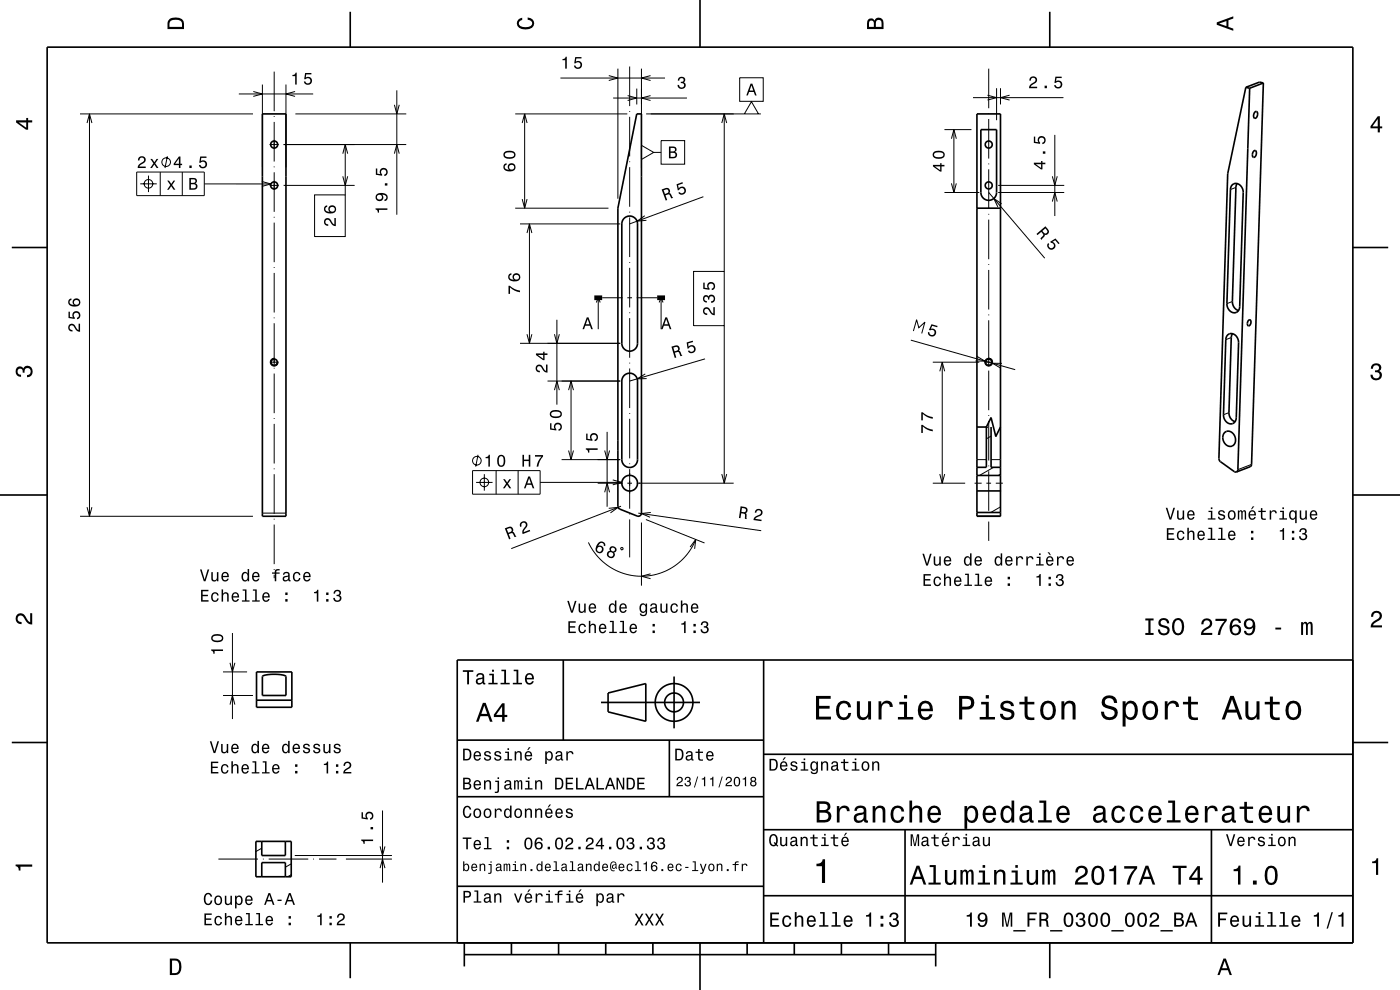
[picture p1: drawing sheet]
<svg xmlns="http://www.w3.org/2000/svg" width="297mm" height="210mm" viewBox="0 0 297 210" stroke-linecap="round" stroke-linejoin="round" font-family="sans-serif">
<g fill="none" stroke="#000" stroke-width=".21">
<path d="M50.7 19.9h15.7M53.7 19.4l2 .5-2 .5M55.7 17.9v17.6M58.2 15.2v8.4M60.7 17.9v17.6M62.6 19.4l-1.9 .5 1.9 .5M84.2 19.2v26.3M118.9 16.6h22.2M129.1 16l2 .6-2 .5M131.1 14.6v27.6M133.6 14.1v8.4M135.1 18.8v3.4"/>
<path d="M136.1 14.6v20.9M138 16l-1.9 .6 1.9 .5M156.9 16.5h5v5h-5zM209.8 14.6v8.4M211.4 18.7v6.8M212.2 18.7v3.5M17 24.2h36.7M18.5 26.1l.5-1.9 .5 1.9M19 24.2v85.3M29 36.5h14.3v5h-14.3zM29.7 39h3.5M31.5 37.2v3.5"/>
<path d="M34 36.5v5M35.5 33.1l-.5 2.5M38.7 36.5v5M43.3 39h14.2M55.5 38.5l2 .5-2 .5M57.2 30.7h1.9M57.2 39.3h1.9M58.2 24.6v.2M58.2 25.9v8.4M58.2 35.3v.2M58.2 36.5v8.4M60.2 30.7h26"/>
<path d="M60.2 39.3h15M62.7 24.2h23.5M72.7 32.6l.5-1.9 .6 1.9M72.7 37.4l.5 1.9 .6-1.9M73.2 30.7v10.6M83.7 32.6l.5-1.9 .5 1.9M83.7 22.2l.5 2 .5-2M109.3 24.2h23.8M110.8 26.1l.5-1.9 .5 1.9M111.3 24.2v20M130.1 20.8h15.6M133.1 20.3l2 .5-2 .5"/>
<path d="M133.6 23.6v.1M133.6 24.8v8.4M133.6 34.2v.2M133.6 35.5v8.4M136.1 30.8l2.6 1.5-2.6 1.5zM137.1 24.2h20.8M138 20.3l-1.9 .5 1.9 .5M138.7 32.3h1.5M140.2 29.8h5v5h-5zM153.1 26.1l.5-1.9 .6 1.9M153.6 24.2v33.4M159.4 21.6l1.5 2.6h-3z"/>
<path d="M159.4 21.5v.1M160.9 24.2h.5M200.4 27.5h5.7M201.8 29.4l.6-1.9 .5 1.9M201.8 38.9l.6 1.9 .5-1.9M202.4 27.5v13.3M206.4 20.7h19.2M209.5 20.2l1.9 .5-1.9 .5M209.8 24v.2M209.8 25.2v8.4M209.8 34.7v.2M209.8 35.9v8.4"/>
<path d="M211.8 39.3h14M214.2 20.2l-2 .5 2 .5M223.2 37.4l.6 1.9 .5-1.9M223.8 28.6v17.2M262.2 39.8l-1.2 .4M58.2 46v.2M58.2 47.2v8.4M58.2 56.7v.1M58.2 57.9v8.4M66.7 41.3h6.5v8.9h-6.5zM109.3 44.2h19.8M110.3 47.5h21.3"/>
<path d="M110.8 42.2l.5 2 .5-2M111.8 49.4l.5-1.9 .5 1.9M112.3 47.5v25.3M133.6 44.9v.2M133.6 46.1v8.4M133.6 55.6v.2M133.6 56.8v8.4M136.8 45.8l-1.7 1.1 2-.2M147.1 57.6h6.5v11.5h-6.5zM149.2 41.7l-15.6 5.8M200.4 40.8h7.4M209.8 45.4v.1"/>
<path d="M209.8 46.6v8.4M209.8 56v.2M209.8 57.3v8.4M209.8 40.8l11.8 14M211.8 40.8h14M212.5 43.2l-1.7-1.1 .9 1.8M223.2 42.8l.6-2 .5 2M57.3 76.8h1.7M58.2 67.3v.2M58.2 68.6v9.1M58.2 78v.2M58.2 79.2v8.4"/>
<path d="M58.3 76a.83 .83 0 0 0-1 .8 .83 .83 0 0 0 .9 .9 .83 .83 0 0 0 .8-1M110.3 72.8h21.3M111.8 70.9l.5 1.9 .5-1.9M117.6 70.9l.5 1.9 .6-1.9M118.1 67.8v18M126.5 64.2l.4-1 .4 1M126.9 63.2v6.6M127.7 63.2h4.4M133.1 63.2h1M133.6 66.3v.1M133.6 67.5v8.4M133.6 76.9v.2"/>
<path d="M133.6 78.2v8.4M135.1 63.2h4.3M136.9 79.3l-1.7 1.1 2-.1M139.8 64.2l.4-1 .5 1M140.2 63.2v6.6M149.6 76.1l-16 4.7M153.6 69.1v33.4M193.2 72.2l22.2 6.2M193.8 70.2l.7-2.4 .4 1.7 1.3-1.2-.7 2.4M197.9 76.8h9.9M199.4 78.8l.5-2 .5 2M199.9 76.8v25.7"/>
<path d="M207.2 75.6l1.7 1h-1.9M208.9 76.8h1.7M209.6 76a.83 .83 0 0 1 .9 1.1 .83 .83 0 0 1-1.3 .3 .83 .83 0 0 1 .2-1.3l.5-.1 .6 .5M209.8 66.7v.2M209.8 67.9v9.8M209.8 78.6v8.4M212.6 77.1h-2l1.7 1M261.2 71.6l-1.2 .5M261.4 64l-1.1 .4M58.2 88.7v.2M58.2 89.9v8.4M58.2 99.4v.1"/>
<path d="M100.2 99.8h14.4v5h-14.4zM101.4 96.5l-.5 2.5M105.2 99.8v5M109.9 99.8v5M116.1 80.8h15.5M117.6 82.8l.5-2 .6 2M119.1 97.5h12.5M120.6 82.8l.5-2 .6 2M120.6 95.6l.5 1.9 .6-1.9M121.1 80.8v16.7M128.3 95.6l.5 1.9 .5-1.9M128.8 91.6v15.9"/>
<path d="M133.6 87.6v.2M133.6 88.8v8.4M133.6 98.3v.2M133.6 99.5v8.4M207.2 97.5h2.1M209.6 90.6l-.3 .2M209.8 88.1v.1M209.8 89.3v8.4M209.8 98.7v.2M209.8 100v8.4M210.2 92.5l-.9 .6M210.2 97.5h2"/>
<path d="M210.8 99.1l-3 1.8M260.7 87.5l-1.1 .5M265.5 98.5l-2.9 1.1M17 109.5h36.7M18.5 107.6l.5 1.9 .5-1.9M55.7 108.8h5M58.2 100.6v8.4M58.2 110v.2M58.2 111.3v8.4M101 102.3h3.5M102.7 100.6v3.5M126.8 102.5h5.3"/>
<path d="M128.3 104.4l.5-1.9 .5 1.9M129.1 107.8l2-.2-1.6 1.2M130 101.8l1.9 .5-1.9 .5M131.7 116.2h.4v.4h-.3zM131.7 107.4l-23.2 9M131.9 102.3h-17.3M133.1 102.5h1M133.6 109v.1M133.6 110.2v8M135.1 102.5h20.5M135.4 108.8l26.1 3.8M136.1 110.8v13.4"/>
<path d="M137 110.2l12.5 5M138.1 108.7l-2 .2 1.8 .8M146.4 116l1.2-1.6-.2 2M147.6 114.4v.1a12.4 12.4 0 0 1-11.2 7.7 12.4 12.4 0 0 1-11.6-7.1M153.1 100.6l.5 1.9 .6-1.9M197.9 102.5h6.8M199.4 100.6l.5 1.9 .5-1.9M206.7 102.5h1.6M207.2 109.5h5M209.3 102.5h.9M209.8 109.4v.2M209.8 110.6v4.1"/>
<path d="M211.3 102.5h1.4M212.2 107.5l-2 1.2M212.2 100.6l-.4 .3M49.3 134.3v18.2M58.2 120.7v.2M58.2 121.9v.8M138 121.7l-1.9 .5 1.9 .6M47.3 147.5h6.4M47.3 142.5h5.1M48.8 149.5l.5-2 .5 2M48.8 140.6l.5 1.9 .5-1.9M55.5 179.9l-1.2 .7"/>
<path d="M80.6 179.5l.5 2 .6-2M81.1 171.9v15.3M46.3 182.2h8.4M55.8 182.2h.1M57 182.2h8.4M61.8 185.5l-.8 .5M61.8 183.2l-1.3 .8M62.5 181.5h20.6M66.4 182.2h.2M67.7 182.2h3.7M73.4 182.2h9.7M80.6 184.2l.5-2 .6 2"/>
<circle cx="31.5" cy="39" r=".91"/>
<circle cx="35.3" cy="34.4" r=".91"/>
<circle cx="101.2" cy="97.7" r=".92"/>
<circle cx="102.7" cy="102.3" r=".92"/>
</g>
<g fill="none" stroke="#000" stroke-width=".35">
<path d="M10 10h277v190h-277zM74.3 2.5v7.5M148.5 0v10M222.7 2.5v7.5M264.3 18.5l-3.9 18.4-1.8 60.4 .3 .6 2.9 2.1 .5 .1M264.3 18.5l.8 .2M265.1 18.7l-2.5 80.9-.3 .5M268 17.6l-2.5 80.9-.3 .5-2.9 1.1M268 17.6l-2.9 1.1M268 17.6l-.8-.2-2.9 1.1M55.7 24.2h5v85.3h-5zM135.1 24.2h1v84.7a.67 .67 0 0 1-.9 .6l-3.7-1.5-.4-.6v-63.2z"/>
<path d="M207.2 24.2h5v85.3h-5zM208.1 27.5h3.3v13.3a1.67 1.67 0 0 1-1.7 1.7 1.67 1.67 0 0 1-1.6-1.7zM261.5 39.2a1.56 1.56 0 0 1 1.6 .1 1.56 1.56 0 0 1 .6 1.6l-.7 24.2a1.27 1.27 0 0 1-1.1 1.3 1.27 1.27 0 0 1-1.4-1l-.2-1 .7-24.2zM262.4 38.9l-.2 .9-.8 24.2a1.93 1.93 0 0 0 1.3 1.9M266 32l.1-.1a.77 .77 0 0 1 .5 .8 .77 .77 0 0 1-.7 .7 .93 .93 0 0 1 .1-1.4zM266.3 23.7h.1a.78 .78 0 0 1 .4 .7 .78 .78 0 0 1-.6 .7 .92 .92 0 0 1 .1-1.4zM2.5 52.5h7.5M132.4 46.4a1.67 1.67 0 0 1 1.8-.5 1.67 1.67 0 0 1 1 1.6v25.3a1.67 1.67 0 0 1-1.6 1.7 1.67 1.67 0 0 1-1.7-1.7v-25.3l.2-.7zM207.2 44.2h5M287 52.5h7.5M132.4 79.7a1.67 1.67 0 0 1 1.8-.4 1.67 1.67 0 0 1 1 1.5v16.7a1.67 1.67 0 0 1-1.6 1.7 1.67 1.67 0 0 1-1.7-1.7v-16.7l.2-.7zM260.5 71a1.56 1.56 0 0 1 1.6 .1 1.56 1.56 0 0 1 .7 1.6l-.5 15.9a1.26 1.26 0 0 1-1.1 1.3 1.26 1.26 0 0 1-1.4-1l-.2-.9 .4-15.9 .1-.5z"/>
<path d="M261.5 70.8l-.3 .8-.5 15.9a1.93 1.93 0 0 0 1.3 1.9M264.9 67.9l.1-.1a.68 .68 0 0 1 .4 .8 .68 .68 0 0 1-.6 .5l-.2-.5zM207.2 90.6h2.1l.9-2 1.1 4 .9-2M209.3 90.6v8.5h-2.1M210.2 90.6v8.5h2M259.8 91.7a1.6 1.6 0 0 1 1.8 .2 1.6 1.6 0 0 1 .5 1.8 1.26 1.26 0 0 1-1.2 1 1.26 1.26 0 0 1-1.3-1 1.72 1.72 0 0 1 .2-2zM0 105h10M207.2 100.9h5M207.2 104.1h5M207.2 108.7h5M287 105h10M119.5 140v17"/>
<path d="M162 140v60M287 140h-190v60M2.5 157.5h7.5M54.4 142.5h7.5v7.5h-7.5zM54.4 148.5h7.5M55.7 143.5a7.3 7.3 0 0 1 5 0v4h-5zM97 157h65M127.5 149h21M129 147l8-2v8l-8-2zM142 157v12M143 143.5v11M287 157.5h7.5"/>
<path d="M54.3 178.5h7.5v7.5h-7.5zM55.5 178.5v3h5v-3M97 169h65M162 176h125M162 160h125M192 176v24M257 176v24M55.5 186v-3h5v3M97 188h65M162 190h125M74.3 200v7.5M98.5 202.5h100"/>
<path d="M98.5 200v5M108.5 200v2.5M118.5 200v2.5M128.5 200v2.5M138.5 200v2.5M148.5 200v10M158.5 200v2.5M168.5 200v2.5M178.5 200v2.5M188.5 200v2.5M198.5 200v5M222.7 200v7.5"/>
<circle cx="58.2" cy="39.3" r=".75"/>
<circle cx="58.2" cy="30.7" r=".75"/>
<circle cx="209.7" cy="39.3" r=".75"/>
<circle cx="209.8" cy="30.7" r=".75"/>
<circle cx="58.2" cy="76.8" r=".67"/>
<circle cx="209.8" cy="76.8" r=".67"/>
<circle cx="133.6" cy="102.5" r="1.67"/>
<circle cx="143" cy="149" r="2"/>
<circle cx="143" cy="149" r="4"/>
</g>
<path d="M126.1 63.2h1.6M139.4 63.2h1.7" fill="none" stroke="#000" stroke-width="1" stroke-linecap="butt"/>
<g fill="#000">
<path d="M36 4a2.18 2.18 0 0 0-.5 2.2h3.5v-1.2a1.43 1.43 0 0 0-1.7-1.3zM36.3 4.4a2.15 2.15 0 0 1 2.2 .3l.1 1h-2.6v-1z" fill-rule="evenodd"/>
<path d="M62 15.9v.3h.6v1.7h.3v-2.5h-.2a.55 .55 0 0 1-.7 .5zM64.7 15.5l-.2 1.3h.3a.57 .57 0 0 1 .9-.2 .57 .57 0 0 1 0 .9 .57 .57 0 0 1-.9-.2h-.3a.86 .86 0 0 0 1 .7 .86 .86 0 0 0 .6-1.1 .86 .86 0 0 0-1.2-.4l.1-.7h1.1v-.3z" fill-rule="evenodd"/>
<path d="M109.9 4.2l.9-.4v.4a.7 .7 0 0 0-.7 .5 .7 .7 0 0 0 .3 .8 1.7 1.7 0 0 0 2.5-.5 .9 .9 0 0 0-1-.8v-.5a1.24 1.24 0 0 1 1.4 1.1 1.24 1.24 0 0 1-1 1.4 2.22 2.22 0 0 1-2.5-.7l-.2-.5z" fill-rule="evenodd"/>
<path d="M119.3 12.5v.3h.6v1.8h.3v-2.6h-.2a.55 .55 0 0 1-.7 .5zM122 12.1l-.2 1.3h.3a.57 .57 0 0 1 .9-.1 .57 .57 0 0 1-.1 .9 .57 .57 0 0 1-.8-.3h-.3a.86 .86 0 0 0 1 .8 .86 .86 0 0 0 .6-1.2 .86 .86 0 0 0-1.2-.4l.1-.7h1.1v-.3z" fill-rule="evenodd"/>
<path d="M144 16.5a.72 .72 0 0 1 1.1-.1 .72 .72 0 0 1 0 1.1 .8 .8 0 0 1 .3 1.1 .8 .8 0 0 1-1.2 .2l-.4-.4-.1-.4h.4a.52 .52 0 0 0 .4 .6 .52 .52 0 0 0 .6-.5 .52 .52 0 0 0-.7-.5v-.2a.45 .45 0 0 0 .6-.3 .45 .45 0 0 0-.3-.6 .45 .45 0 0 0-.6 .4v.2h-.3z" fill-rule="evenodd"/>
<path d="M184.2 4.2l-.3 .7v1.3h3.5v-1.3a.98 .98 0 0 0-.7-1.1 .98 .98 0 0 0-1.2 .6 .84 .84 0 0 0-1.3-.2zM184.5 4.5a.54 .54 0 0 1 .6-.1 .54 .54 0 0 1 .3 .6v.7h-1zM185.9 4.4a.62 .62 0 0 1 .8-.1 .62 .62 0 0 1 .3 .6v.8h-1.2z" fill-rule="evenodd"/>
<path d="M218.6 16.4l-.2 .7h.3a.5 .5 0 0 1 .4-.6 .5 .5 0 0 1 .6 .4 .5 .5 0 0 1-.4 .6l-.2 .1a1.17 1.17 0 0 0-.8 1.1h1.7v-.3h-1.3l.6-.6a.84 .84 0 0 0 .6-1.2 .84 .84 0 0 0-1.3-.2zM221.6 18.2v.5h.5v-.5zM223.9 16.3l-.2 1.3h.3a.57 .57 0 0 1 .9-.2 .57 .57 0 0 1-.1 .9 .57 .57 0 0 1-.8-.2h-.4a.86 .86 0 0 0 1.1 .7 .86 .86 0 0 0 .6-1.2 .86 .86 0 0 0-1.3-.4l.1-.6h1.1v-.3z" fill-rule="evenodd"/>
<path d="M258.1 4.7v.6l3.5 1.2v-.4l-1-.4v-1.4l1-.4v-.4zM258.6 5l1.6-.5v1z" fill-rule="evenodd"/>
<path d="M3.4 25.5v.5l2.1 1.5h.5v-1.5h.8v-.5h-.8v-.5h-.4v.5zM4 26h1.6v1.1z" fill-rule="evenodd"/>
<path d="M29.5 33.4l-.2 .6h.3a.5 .5 0 0 1 .4-.6 .5 .5 0 0 1 .6 .4 .5 .5 0 0 1-.4 .6l-.2 .1a1.16 1.16 0 0 0-.8 1.1h1.7v-.3h-1.3l.6-.5a.83 .83 0 0 0 .6-1.2 .83 .83 0 0 0-1.3-.2zM31.9 33.7l.6 .9-.6 1h.3l.5-.7 .5 .7h.4l-.7-1 .7-.9h-.4l-.5 .7-.4-.7z" fill-rule="evenodd"/>
<path d="M37.9 33.2l-1 1.5v.3h1.1v.6h.3v-.6h.3v-.3h-.3v-1.5zM38 33.6v1.1h-.8zM40.2 35.1v.5h.5v-.5zM42.5 33.2l-.2 1.3h.3a.57 .57 0 0 1 .8-.1 .57 .57 0 0 1 0 .9 .57 .57 0 0 1-.9-.3h-.3a.86 .86 0 0 0 1.1 .7 .86 .86 0 0 0 .6-1.1 .86 .86 0 0 0-1.3-.4l.1-.7h1.1v-.3z" fill-rule="evenodd"/>
<path d="M40.2 37.7v2.5h.9a.7 .7 0 0 0 .8-.5 .7 .7 0 0 0-.4-.8 .61 .61 0 0 0 .3-.8 .61 .61 0 0 0-.7-.4zM40.5 38h.5a.38 .38 0 0 1 .5 .4 .38 .38 0 0 1-.5 .4h-.5zM40.5 39.1h.5a.44 .44 0 0 1 .6 .4 .44 .44 0 0 1-.5 .4h-.6z" fill-rule="evenodd"/>
<path d="M107 34.9a1.03 1.03 0 0 0 0 1.1 1.03 1.03 0 0 0 1.2 .4 .9 .9 0 0 0 1.2-.7 .9 .9 0 0 0-.9-1.1 .79 .79 0 0 0-.7 .5 .79 .79 0 0 0 .2 .9 .73 .73 0 0 1-.9-.6l.1-.3 .3-.1v-.4zM108 35.5a.55 .55 0 0 1 1.1 0 .55 .55 0 0 1-1.1 0zM107.1 32.2a.81 .81 0 0 0-.3 .9 .81 .81 0 0 0 .7 .5 1.36 1.36 0 0 0 1.9-.8 1.45 1.45 0 0 0-2.3-.6zM107.1 32.6a1.71 1.71 0 0 1 1.9 0v.5a1.69 1.69 0 0 1-1.9 0z" fill-rule="evenodd"/>
<path d="M141.9 31.1v2.5h1a.7 .7 0 0 0 .7-.5 .7 .7 0 0 0-.4-.9 .61 .61 0 0 0 .3-.7 .61 .61 0 0 0-.7-.4zM142.2 31.4h.6a.38 .38 0 0 1 .4 .4 .38 .38 0 0 1-.5 .3h-.5zM142.2 32.4h.6a.44 .44 0 0 1 .5 .4 .44 .44 0 0 1-.5 .5h-.6z" fill-rule="evenodd"/>
<path d="M159.2 17.7l-.9 2.5h.4l.2-.7h1l.3 .7h.3l-.9-2.5zM159.4 18.1l.4 1.1h-.8z" fill-rule="evenodd"/>
<path d="M197.9 35v.3l1.5 1.1h.3v-1.1h.7v-.3h-.7v-.4h-.2v.4zM198.3 35.3h1.2v.8zM198.2 32.2a.81 .81 0 0 0-.3 .9 .81 .81 0 0 0 .7 .5 1.36 1.36 0 0 0 1.8-.8 1.45 1.45 0 0 0-2.2-.6zM198.2 32.6a1.71 1.71 0 0 1 1.9 0v.5a1.69 1.69 0 0 1-1.9 0z" fill-rule="evenodd"/>
<path d="M219.3 34.5v.3l1.5 1.1h.3v-1.1h.7v-.3h-.7v-.3h-.2v.3zM219.7 34.8h1.2v.8zM221.2 32.1v.5h.6v-.5zM219.3 29v1.3l1.3 .2v-.3a.57 .57 0 0 1-.1-.9 .57 .57 0 0 1 .9 .1 .57 .57 0 0 1-.3 .9v.3a.86 .86 0 0 0 .8-1.1 .86 .86 0 0 0-1.2-.6 .86 .86 0 0 0-.4 1.3l-.7-.1v-1.1z" fill-rule="evenodd"/>
<path d="M292.3 24.7l-1.6 2.1v.4h1.6v.9h.4v-.9h.5v-.4h-.5v-2.1zM292.3 25.2v1.6h-1.1z" fill-rule="evenodd"/>
<path d="M35.5 38.3h.4l.4 .7 .5-.7h.4l-.7 .9 .7 1h-.4l-.5-.7-.5 .7h-.4l.7-.9z" fill-rule="evenodd"/>
<path d="M68.9 46.5a.86 .86 0 0 0-.1 .9 .86 .86 0 0 0 .8 .5v-.3a.5 .5 0 0 1-.6-.4 .5 .5 0 0 1 .4-.6 .5 .5 0 0 1 .6 .4l.1 .2a1.17 1.17 0 0 0 1.1 .8v-1.7h-.3v1.3l-.3-.2-.5-.8a.79 .79 0 0 0-1.2-.1zM68.9 43.8a1.03 1.03 0 0 0 .1 1.2 1.03 1.03 0 0 0 1.1 .3 .9 .9 0 0 0 1.2-.7 .9 .9 0 0 0-.8-1.1 .79 .79 0 0 0-.8 .5 .79 .79 0 0 0 .2 .9 .73 .73 0 0 1-.9-.6l.1-.3 .3-.1v-.3zM70 44.4a.53 .53 0 0 1 1 0 .53 .53 0 0 1-1 0z" fill-rule="evenodd"/>
<path d="M79.7 44.2v.2a.55 .55 0 0 1 .4 .7h.3v-.6h1.8v-.3zM80 41.2a.83 .83 0 0 0-.2 1.2 .83 .83 0 0 0 1.2 .1 .83 .83 0 0 0 .1-1.2 .74 .74 0 0 1 .9 .6l-.1 .3-.3 .1v.4a.88 .88 0 0 0 .6-1.1 .88 .88 0 0 0-1-.7l-.9 .1zM80 41.8a.53 .53 0 0 1 1 0 .53 .53 0 0 1-1 0zM81.6 38.9v.5h.6v-.5zM79.7 35.7v1.4l1.4 .2v-.3a.57 .57 0 0 1-.2-.9 .57 .57 0 0 1 .9 .1 .57 .57 0 0 1-.3 .8v.3a.86 .86 0 0 0 .8-1 .86 .86 0 0 0-1.2-.6 .86 .86 0 0 0-.4 1.2l-.7-.1v-1.1z" fill-rule="evenodd"/>
<path d="M140.4 40.2l.8 2.3 .3-.1-.3-1 .7-.2 .5 .9 .4-.1-.6-1h-.2a.69 .69 0 0 0 0-.9 .69 .69 0 0 0-.9-.2zM140.8 40.4l.4-.2a.42 .42 0 0 1 .6 .3 .42 .42 0 0 1-.4 .5l-.3 .2z" fill-rule="evenodd"/>
<path d="M143.5 39.1l1.3-.5 .1 .3-1 .4 .1 .7a.86 .86 0 0 1 1.3-.1 .86 .86 0 0 1-.1 1.3 .86 .86 0 0 1-1.3-.3l.3-.1a.57 .57 0 0 0 .9-.1 .57 .57 0 0 0-.3-.9 .57 .57 0 0 0-.7 .5l-.3 .1z" fill-rule="evenodd"/>
<path d="M219.9 49.6l.2 .3 .8-.7 .4 .6-.6 .8 .3 .3 .6-.8v-.3a.69 .69 0 0 0 .8-.3 .69 .69 0 0 0-.1-.9l-.5-.6zM221.1 49l.7-.5 .2 .3a.43 .43 0 0 1 0 .6 .43 .43 0 0 1-.6-.1z" fill-rule="evenodd"/>
<path d="M222.4 51.5l.2 .3a.57 .57 0 0 0 .3 .8 .57 .57 0 0 0 .8-.5 .57 .57 0 0 0-.7-.6l-.2-.2 1.1-.7 .9 1-.2 .2-.8-.8-.5 .3a.86 .86 0 0 1 .5 1.2 .86 .86 0 0 1-1.3 .3 .86 .86 0 0 1-.1-1.3z" fill-rule="evenodd"/>
<path d="M14.7 68.9a.85 .85 0 0 0-.2 1 .85 .85 0 0 0 .9 .4v-.3a.5 .5 0 0 1-.6-.4 .5 .5 0 0 1 .3-.6 .5 .5 0 0 1 .6 .4l.2 .2a1.17 1.17 0 0 0 1.1 .8v-1.7h-.3v1.3l-.3-.2-.6-.8a.79 .79 0 0 0-1.1-.1zM14.5 66.1v1.4l1.4 .2v-.3a.57 .57 0 0 1-.2-.9 .57 .57 0 0 1 .9 0 .57 .57 0 0 1-.3 .9v.3a.86 .86 0 0 0 .8-1 .86 .86 0 0 0-1.2-.6 .86 .86 0 0 0-.4 1.2l-.7-.1v-1.1zM14.6 63.5a1.03 1.03 0 0 0 .1 1.2 1.03 1.03 0 0 0 1.2 .3 .9 .9 0 0 0 1.1-.6 .9 .9 0 0 0-.8-1.1 .79 .79 0 0 0-.8 .5 .79 .79 0 0 0 .3 .9 .73 .73 0 0 1-.9-.6l.1-.3 .3-.2v-.3zM15.7 64.2a.55 .55 0 0 1 1.1 0 .55 .55 0 0 1-1.1 0z" fill-rule="evenodd"/>
<path d="M107.9 60.6v1.7h.3v-1.3a3.7 3.7 0 0 0 2.1 1v-.4a3.7 3.7 0 0 1-2.1-1zM108 58.2a1.03 1.03 0 0 0 .1 1.2 1.03 1.03 0 0 0 1.1 .3 .9 .9 0 0 0 1.2-.7 .9 .9 0 0 0-.8-1.1 .79 .79 0 0 0-.8 .5 .79 .79 0 0 0 .2 .9 .74 .74 0 0 1-.9-.6l.1-.3 .3-.1v-.3zM109 58.8a.55 .55 0 0 1 1.1 0 .55 .55 0 0 1-1.1 0z" fill-rule="evenodd"/>
<path d="M113.8 77.6a.85 .85 0 0 0-.1 .9 .85 .85 0 0 0 .8 .5v-.3a.5 .5 0 0 1-.6-.4 .5 .5 0 0 1 .4-.6 .5 .5 0 0 1 .6 .3l.1 .2a1.17 1.17 0 0 0 1.1 .8v-1.7h-.3v1.4l-.3-.2-.5-.9a.79 .79 0 0 0-1.2 0zM113.7 75v.3l1.5 1.1h.3v-1.1h.6v-.3h-.6v-.4h-.3v.4zM114.1 75.3h1.1v.8z" fill-rule="evenodd"/>
<path d="M124.5 67.3l-.9 2.5h.3l.3-.7h1l.2 .7h.4l-1-2.5zM124.7 67.7l.3 1.1h-.7z" fill-rule="evenodd"/>
<path d="M141.1 67.3l-.9 2.5h.4l.2-.7h1l.3 .7h.3l-.9-2.5zM141.3 67.7l.4 1.1h-.8z" fill-rule="evenodd"/>
<path d="M142.4 73.5l.7 2.4 .4-.1-.3-1 .7-.1 .5 .9 .4-.1-.5-1-.3-.1a.69 .69 0 0 0 .1-.9 .69 .69 0 0 0-.9-.2zM142.9 73.7l.3-.1a.43 .43 0 0 1 .6 .3 .43 .43 0 0 1-.3 .5l-.4 .1z" fill-rule="evenodd"/>
<path d="M145.7 72.6l1.3-.3v.2l-1 .4 .1 .6a.86 .86 0 0 1 1.3 .1 .86 .86 0 0 1-.2 1.3 .86 .86 0 0 1-1.3-.5l.3-.1a.57 .57 0 0 0 .9 .1 .57 .57 0 0 0-.2-.9 .57 .57 0 0 0-.8 .4l-.2 .1z" fill-rule="evenodd"/>
<path d="M149.3 65.4a.86 .86 0 0 0-.1 .9 .86 .86 0 0 0 .8 .5v-.3a.5 .5 0 0 1-.6-.4 .5 .5 0 0 1 .4-.6 .5 .5 0 0 1 .6 .4l.1 .2a1.17 1.17 0 0 0 1.1 .8v-1.7h-.3v1.3l-.3-.2-.5-.8a.79 .79 0 0 0-1.2-.1zM149.3 62.8a.84 .84 0 0 0-.1 .9 .84 .84 0 0 0 .8 .5v-.3a.44 .44 0 0 1-.6-.3 .44 .44 0 0 1 .2-.5 .44 .44 0 0 1 .6 .1v.3h.3a.53 .53 0 0 1 .4-.6 .53 .53 0 0 1 .6 .5 .53 .53 0 0 1-.6 .5v.3a.84 .84 0 0 0 .8-1 .84 .84 0 0 0-1.3-.5l-.1 .2a.61 .61 0 0 0-1-.1zM149.2 59.9v1.4l1.3 .2v-.3a.57 .57 0 0 1-.1-.9 .57 .57 0 0 1 .8 .1 .57 .57 0 0 1-.2 .8v.4a.86 .86 0 0 0 .7-1.1 .86 .86 0 0 0-1.1-.6 .86 .86 0 0 0-.4 1.2l-.7-.1v-1.1z" fill-rule="evenodd"/>
<path d="M197.6 68.8l1.3 .3-.1 .3-1-.3-.3 .6a.87 .87 0 0 1 1.1 .8 .87 .87 0 0 1-.9 .9 .87 .87 0 0 1-.8-1l.3 .1a.57 .57 0 0 0 .7 .5 .57 .57 0 0 0 .3-.8 .57 .57 0 0 0-.9-.1l-.2-.1z" fill-rule="evenodd"/>
<path d="M291.1 77.4a1.08 1.08 0 0 1 1.4-.2 1.08 1.08 0 0 1 .4 1.2l-.3 .3a1.06 1.06 0 0 1 .5 1.3 1.06 1.06 0 0 1-1.2 .7 1.1 1.1 0 0 1-1.2-1.2h.5a.71 .71 0 0 0 1 .8 .71 .71 0 0 0 .1-1.3h-.6v-.4a.61 .61 0 0 0 .8-.3 .61 .61 0 0 0-.2-.8 .61 .61 0 0 0-.9 .2l-.1 .5h-.5z" fill-rule="evenodd"/>
<path d="M3.6 78a.86 .86 0 0 1 1.4 .2 1.06 1.06 0 0 1 1.2-.6 1.06 1.06 0 0 1 .7 1.2 1.1 1.1 0 0 1-1.2 1.2v-.4a.71 .71 0 0 0 .8-1 .71 .71 0 0 0-1.3-.1v.6h-.4a.61 .61 0 0 0-.3-.8 .61 .61 0 0 0-.8 .2 .61 .61 0 0 0 .2 .8l.6 .2v.4a1.15 1.15 0 0 1-1.2-.6 1.15 1.15 0 0 1 .3-1.3z" fill-rule="evenodd"/>
<path d="M103 96.9v.3h.6v1.8h.3v-2.5h-.2a.55 .55 0 0 1-.7 .4zM105.7 96.8a1.44 1.44 0 0 0 .6 2.2 1.45 1.45 0 0 0 .7-2.2 .79 .79 0 0 0-1.3 0zM106.1 96.8h.5a1.69 1.69 0 0 1 0 1.9h-.5a1.71 1.71 0 0 1 0-1.9zM110.8 96.5v2.5h.4v-1.2h1v1.2h.3v-2.5h-.3v1h-1v-1zM113.5 96.5v.4h1.4a3.7 3.7 0 0 0-1.1 2.1h.4a3.8 3.8 0 0 1 1-2.2v-.3z" fill-rule="evenodd"/>
<path d="M116.7 89.8v1.3l1.3 .2v-.3a.57 .57 0 0 1-.1-.8 .57 .57 0 0 1 .8 0 .57 .57 0 0 1-.2 .9v.3a.86 .86 0 0 0 .7-1.1 .86 .86 0 0 0-1.1-.6 .86 .86 0 0 0-.4 1.3l-.7-.1v-1.1zM116.9 87.2a.81 .81 0 0 0-.2 .9 .81 .81 0 0 0 .7 .5 1.36 1.36 0 0 0 1.8-.8 1.45 1.45 0 0 0-2.3-.6zM117 87.6a1.69 1.69 0 0 1 1.9 0v.5a1.71 1.71 0 0 1-1.9 0z" fill-rule="evenodd"/>
<path d="M124.3 95.1v.2a.55 .55 0 0 1 .5 .7h.2v-.6h1.8v-.3zM124.4 92v1.3l1.3 .2v-.3a.57 .57 0 0 1-.2-.8 .57 .57 0 0 1 .9 0 .57 .57 0 0 1-.3 .9v.3a.86 .86 0 0 0 .8-1.1 .86 .86 0 0 0-1.2-.6 .86 .86 0 0 0-.4 1.3l-.7-.1v-1.1z" fill-rule="evenodd"/>
<path d="M195.4 90.1v1.7h.4v-1.3a3.7 3.7 0 0 0 2.1 1v-.4a3.8 3.8 0 0 1-2.2-1zM195.4 87.5v1.7h.4v-1.4a3.7 3.7 0 0 0 2.1 1v-.3a3.8 3.8 0 0 1-2.2-1z" fill-rule="evenodd"/>
<path d="M106.7 101.6h.4l.5 .7 .4-.7h.4l-.6 1 .7 1h-.4l-.5-.8-.5 .8h-.4l.7-1z" fill-rule="evenodd"/>
<path d="M107.1 112.1l.9 2.3 .3-.1-.4-1 .3-.1h.6l.4 .7 .4-.1-.6-.9-.3-.1a.69 .69 0 0 0 0-.8 .69 .69 0 0 0-.8-.2zM107.5 112.2l.4-.1a.43 .43 0 0 1 .6 .2 .43 .43 0 0 1-.3 .6l-.4 .1z" fill-rule="evenodd"/>
<path d="M110.5 110.8a.83 .83 0 0 1 1.3 .1 .83 .83 0 0 1-.3 1.2l-.4 .8 1.3-.5 .1 .3-1.6 .6a1.97 1.97 0 0 1 .6-1.8 .5 .5 0 0 0-.5-.6 .5 .5 0 0 0-.3 .8l-.3 .1a.81 .81 0 0 1 .1-1z" fill-rule="evenodd"/>
<path d="M112.1 101.1l-.9 2.5h.3l.2-.8h1l.3 .8h.3l-.9-2.5zM112.3 101.4l.3 1.1h-.7z" fill-rule="evenodd"/>
<path d="M127 115.1l-.4 .5a1.01 1.01 0 0 0-.2 1.2 1.01 1.01 0 0 0 1.1 .5 .82 .82 0 0 0 .5-1.1 .82 .82 0 0 0-1.1-.4 .73 .73 0 0 1 .9-.6l.3 .2v.3l.3 .2a.82 .82 0 0 0-.4-1 .82 .82 0 0 0-1 .2zM126.6 116.5a.55 .55 0 0 1 1.1 0 .55 .55 0 0 1-1.1 0zM129.5 116a.57 .57 0 0 0-.1 .8 .78 .78 0 0 0-.5 1.1 .78 .78 0 0 0 1 .4 .78 .78 0 0 0 .4-1.1 .68 .68 0 0 0 .5-.8 .68 .68 0 0 0-.8-.5zM129.1 117.6a.51 .51 0 0 1 1 0 .51 .51 0 0 1-1 0zM129.6 116.6a.42 .42 0 0 1 .8 0 .42 .42 0 0 1-.8 0z" fill-rule="evenodd"/>
<path d="M157.1 107.4l-.3 2.5h.3l.1-1 .8 .1v1.1h.4v-1.1l-.2-.2a.69 .69 0 0 0 .4-.7 .69 .69 0 0 0-.7-.6zM157.4 107.8h.4a.43 .43 0 0 1 .4 .5 .43 .43 0 0 1-.5 .3h-.4z" fill-rule="evenodd"/>
<path d="M160.4 108.1a.84 .84 0 0 1 1.4 .4 .84 .84 0 0 1-.9 1.1l-.7 .5 1.4 .2-.1 .3-1.7-.3a1.98 1.98 0 0 1 1.5-1.3 .5 .5 0 0 0-.2-.8 .5 .5 0 0 0-.7 .6l-.3-.1z" fill-rule="evenodd"/>
<path d="M195.7 117.5l.8 2.5h.3l.8-2.5h-.3l-.6 2.1-.7-2.1zM198.1 118v1.3a.63 .63 0 0 0 .4 .7 .63 .63 0 0 0 .8-.3v.3h.3v-2h-.3v1.1a.46 .46 0 0 1-.3 .6 .46 .46 0 0 1-.6-.2v-1.5zM200.4 118.2a1.04 1.04 0 0 0-.2 1.2 1.04 1.04 0 0 0 1.1 .6l.5-.6h-.3l-.5 .3a.54 .54 0 0 1-.5-.6h1.3a.83 .83 0 0 0-.3-1 .83 .83 0 0 0-1.1 .1zM200.7 118.4l.1-.1a.48 .48 0 0 1 .5 0 .48 .48 0 0 1 .2 .5h-1zM204.7 118.2a1.06 1.06 0 0 0-.2 1.1 1.06 1.06 0 0 0 .9 .7l.4-.3v.3h.3v-2.6h-.3v.9a.64 .64 0 0 0-1.1-.1zM204.9 118.4a.44 .44 0 0 1 .5-.1 .44 .44 0 0 1 .3 .4 .65 .65 0 0 1 .1 .7 .65 .65 0 0 1-.7 .3 .98 .98 0 0 1-.2-1.3zM206.9 118.2a1.04 1.04 0 0 0-.2 1.2 1.04 1.04 0 0 0 1.1 .6l.5-.6h-.3a.49 .49 0 0 1-.7 .3 .49 .49 0 0 1-.3-.6h1.3a.83 .83 0 0 0-.3-1 .83 .83 0 0 0-1.1 .1zM207.2 118.4l.1-.1a.48 .48 0 0 1 .5 0 .48 .48 0 0 1 .2 .5h-1zM211.2 118.2a1.06 1.06 0 0 0-.2 1.1 1.06 1.06 0 0 0 .9 .7l.4-.3v.3h.3v-2.6h-.3v.9a.63 .63 0 0 0-1.1-.1zM211.4 118.4a.44 .44 0 0 1 .5-.1 .44 .44 0 0 1 .4 .4 .65 .65 0 0 1 0 .7 .65 .65 0 0 1-.7 .3 .98 .98 0 0 1-.2-1.3zM213.4 118.2a1.04 1.04 0 0 0-.1 1.2 1.04 1.04 0 0 0 1 .6l.5-.6h-.3l-.5 .3a.54 .54 0 0 1-.5-.6h1.3a.83 .83 0 0 0-.3-1 .83 .83 0 0 0-1.1 .1zM213.7 118.4l.1-.1a.48 .48 0 0 1 .5 0 .48 .48 0 0 1 .2 .5h-1zM215.6 118v2h.3v-1.1a.47 .47 0 0 1 .2-.6 .47 .47 0 0 1 .6 .2l.1 .1h.3a.64 .64 0 0 0-.5-.6 .64 .64 0 0 0-.8 .3v-.3zM217.7 118v2h.3v-1.1a.47 .47 0 0 1 .3-.6 .47 .47 0 0 1 .6 .2v.1h.3a.64 .64 0 0 0-.5-.6 .64 .64 0 0 0-.7 .3v-.3zM219.9 118.1v.3h.5v1.3h-.6v.3h1.6v-.3h-.7v-1.6zM220.4 117.4v.3h.4v-.3zM222.2 117.2l.5 .6h.2l-.3-.6zM222.1 118.2a1.04 1.04 0 0 0-.2 1.2 1.04 1.04 0 0 0 1.1 .6l.5-.6h-.4a.49 .49 0 0 1-.6 .3 .49 .49 0 0 1-.3-.6h1.3a.83 .83 0 0 0-.4-1 .83 .83 0 0 0-1 .1zM222.4 118.4l.1-.1a.48 .48 0 0 1 .5 0 .48 .48 0 0 1 .2 .5h-1zM224.2 118v2h.4v-1.1a.47 .47 0 0 1 .2-.6 .47 .47 0 0 1 .6 .2v.1h.3a.64 .64 0 0 0-.4-.6 .64 .64 0 0 0-.8 .3v-.3zM226.4 118.2a1.04 1.04 0 0 0-.1 1.2 1.04 1.04 0 0 0 1 .6l.5-.6h-.3l-.4 .3a.53 .53 0 0 1-.5-.6h1.2a.83 .83 0 0 0-.3-1 .83 .83 0 0 0-1.1 .1zM226.7 118.4l.1-.1a.47 .47 0 0 1 .5 0 .47 .47 0 0 1 .2 .5h-.9z" fill-rule="evenodd"/>
<path d="M247.5 112v2.5h1.6v-.3h-1.2v-.8h1.1v-.3h-1.1v-.8h1.2v-.3zM249.9 112.8a1.04 1.04 0 0 0-.2 1.2 1.04 1.04 0 0 0 1.1 .6l.4-.4 .1-.4h-.3l-.3 .5a.75 .75 0 0 1-.8-.7 .75 .75 0 0 1 .6-.8l.3 .1 .1 .3h.4a.78 .78 0 0 0-.6-.6 .78 .78 0 0 0-.8 .2zM251.9 111.9v2.6h.3v-1.1a.45 .45 0 0 1 .4-.6 .45 .45 0 0 1 .5 .5v1.2h.3v-1.2a.63 .63 0 0 0-.4-.7 .63 .63 0 0 0-.8 .3v-1zM254.2 112.8a1.04 1.04 0 0 0-.2 1.2 1.04 1.04 0 0 0 1.1 .6l.5-.6h-.3l-.5 .3a.54 .54 0 0 1-.5-.6h1.3a.83 .83 0 0 0-.4-1 .83 .83 0 0 0-1 .1zM254.5 113l.1-.1a.48 .48 0 0 1 .5 0 .48 .48 0 0 1 .2 .5h-1zM256.4 111.9v.3h.5v2.1h-.7v.2h1.6v-.2h-.6v-2.4zM258.5 111.9v.3h.5v2.1h-.6v.2h1.6v-.2h-.7v-2.4zM260.7 112.8a1.04 1.04 0 0 0-.2 1.2 1.04 1.04 0 0 0 1.1 .6l.5-.6h-.3l-.5 .3a.54 .54 0 0 1-.5-.6h1.3a.83 .83 0 0 0-.3-1 .83 .83 0 0 0-1.1 .1zM261 113l.1-.1a.48 .48 0 0 1 .5 0 .48 .48 0 0 1 .2 .5h-1zM265.4 114v.5h.5v-.5zM265.4 112.6v.5h.5v-.5z" fill-rule="evenodd"/>
<path d="M247.3 107.7l.8 2.5h.4l.8-2.5h-.4l-.6 2.1-.7-2.1zM249.7 108.3v1.3a.63 .63 0 0 0 .4 .7 .63 .63 0 0 0 .8-.4v.3h.3v-1.9h-.3v1.1a.46 .46 0 0 1-.3 .6 .46 .46 0 0 1-.6-.3v-1.4zM252.1 108.5a1.04 1.04 0 0 0-.2 1.2 1.04 1.04 0 0 0 1 .5l.5-.5h-.3l-.4 .3a.54 .54 0 0 1-.5-.7h1.2a.83 .83 0 0 0-.3-.9 .83 .83 0 0 0-1 .1zM252.3 108.6l.1-.1a.48 .48 0 0 1 .5 .1 .48 .48 0 0 1 .2 .5h-.9zM256.4 108.3v.3h.5v1.4h-.7v.2h1.6v-.2h-.6v-1.7zM256.9 107.6v.4h.3v-.4zM258.6 108.4l-.1 .2a.69 .69 0 0 0 .8 .8l.2 .1a.43 .43 0 0 1-.3 .5 .43 .43 0 0 1-.5-.4h-.3a.74 .74 0 0 0 .9 .7 .74 .74 0 0 0 .5-1l-1-.4a.38 .38 0 0 1 .3-.5 .38 .38 0 0 1 .5 .4h.3a.78 .78 0 0 0-1.3-.4zM260.7 108.5a1.04 1.04 0 0 0-.2 1.2 1.04 1.04 0 0 0 1.2 .5 1.04 1.04 0 0 0 .4-1.3 1.04 1.04 0 0 0-1.1-.6zM260.9 108.7a.48 .48 0 0 1 .5-.2 .48 .48 0 0 1 .4 .4 .66 .66 0 0 1 0 .8 .66 .66 0 0 1-.7 .3 .97 .97 0 0 1-.2-1.3zM262.6 108.3v1.9h.3v-1.3l.1-.4h.2l.1 .2v1.5h.3v-1.5l.3-.2 .2 .4v1.3h.3v-1.3a.49 .49 0 0 0-.4-.7l-.4 .3-.4-.3-.3 .3v-.2zM265.8 107.4l-.4 .6h.2l.5-.6zM265.1 108.5a1.04 1.04 0 0 0-.2 1.2 1.04 1.04 0 0 0 1 .5l.5-.5h-.3l-.4 .3a.54 .54 0 0 1-.5-.7h1.2a.83 .83 0 0 0-.3-.9 .83 .83 0 0 0-1 .1zM265.3 108.6l.2-.1a.48 .48 0 0 1 .5 .1 .48 .48 0 0 1 .1 .5h-.9zM267.5 107.8v.5h-.6v.3h.6v1.3a.75 .75 0 0 0 1 .4v-.3a.49 .49 0 0 1-.7-.3v-1.1h.7v-.3h-.7v-.5zM269.4 108.3v1.9h.3v-1.1a.47 .47 0 0 1 .2-.6 .47 .47 0 0 1 .6 .2v.2h.4a.64 .64 0 0 0-.5-.7 .64 .64 0 0 0-.8 .4v-.3zM271.6 108.3v.3h.5v1.4h-.7v.2h1.6v-.2h-.6v-1.7zM272 107.6v.4h.4v-.4zM273.7 108.5a1.07 1.07 0 0 0-.2 1.1 1.07 1.07 0 0 0 .9 .7l.4-.4v1.1h.3v-2.7h-.3v.3l-.3-.3a.66 .66 0 0 0-.8 .2zM273.9 108.7a.44 .44 0 0 1 .5-.2 .44 .44 0 0 1 .3 .4 .65 .65 0 0 1 0 .8 .65 .65 0 0 1-.6 .3 .98 .98 0 0 1-.2-1.3zM275.7 108.3v1.3a.63 .63 0 0 0 .5 .7 .63 .63 0 0 0 .7-.4v.3h.3v-1.9h-.3v1.1a.46 .46 0 0 1-.3 .6 .46 .46 0 0 1-.5-.3l-.1-1.4zM278.1 108.5a1.04 1.04 0 0 0-.2 1.2 1.04 1.04 0 0 0 1 .5l.5-.5h-.3l-.4 .3a.54 .54 0 0 1-.5-.7h1.3a.83 .83 0 0 0-.4-.9 .83 .83 0 0 0-1 .1zM278.3 108.6l.2-.1a.48 .48 0 0 1 .5 .1 .48 .48 0 0 1 .1 .5h-.9z" fill-rule="evenodd"/>
<path d="M271.5 112.5v.3h.6v1.7h.3v-2.5h-.2a.55 .55 0 0 1-.7 .5zM274.1 114v.5h.5v-.5zM274.1 112.6v.5h.5v-.5zM275.9 112.2l-.3 .6h.4a.44 .44 0 0 1 .2-.5 .44 .44 0 0 1 .6 .2 .44 .44 0 0 1-.2 .6h-.3v.3a.52 .52 0 0 1 .6 .3 .52 .52 0 0 1-.3 .7 .52 .52 0 0 1-.7-.4v-.3h-.3a.84 .84 0 0 0 1.1 .9 .84 .84 0 0 0 .4-1.3l-.2-.1a.72 .72 0 0 0 0-1.1 .72 .72 0 0 0-1 .1z" fill-rule="evenodd"/>
<path d="M3.6 130.4a1.22 1.22 0 0 1 2 .7l.4 .6 .4 .3v-1.9h.4v2.4a1.8 1.8 0 0 1-1.7-1.4 .71 .71 0 0 0-.9-.5 .71 .71 0 0 0-.5 .8 .71 .71 0 0 0 .9 .5v.5a1.18 1.18 0 0 1-1.2-.7 1.18 1.18 0 0 1 .2-1.3z" fill-rule="evenodd"/>
<path d="M42.7 125.1v2.5h1.5v-.3h-1.2v-.8h1.1v-.3h-1.1v-.8h1.2v-.3zM45 125.9a1.04 1.04 0 0 0-.2 1.2 1.04 1.04 0 0 0 1.1 .5l.4-.4 .1-.3h-.3l-.3 .5a.73 .73 0 0 1-.7-.8 .73 .73 0 0 1 .7-.7l.3 .4h.3a.78 .78 0 0 0-.6-.7 .78 .78 0 0 0-.8 .3zM47 125v2.6h.3v-1.1a.45 .45 0 0 1 .4-.6 .45 .45 0 0 1 .5 .5v1.2h.3v-1.3a.63 .63 0 0 0-.4-.7 .63 .63 0 0 0-.8 .4v-1zM49.3 125.9a1.04 1.04 0 0 0-.1 1.2 1.04 1.04 0 0 0 1 .5l.5-.5h-.3l-.5 .3a.54 .54 0 0 1-.4-.7h1.2a.83 .83 0 0 0-.3-.9 .83 .83 0 0 0-1.1 .1zM49.6 126l.1-.1a.48 .48 0 0 1 .5 .1 .48 .48 0 0 1 .2 .5h-.9zM51.5 125v.3h.5v2h-.7v.3h1.6v-.3h-.6v-2.3zM53.6 125v.3h.5v2h-.6v.3h1.6v-.3h-.6v-2.3zM55.8 125.9a1.04 1.04 0 0 0-.1 1.2 1.04 1.04 0 0 0 1 .5l.5-.5h-.3l-.4 .3a.54 .54 0 0 1-.5-.7h1.2a.83 .83 0 0 0-.3-.9 .83 .83 0 0 0-1.1 .1zM56.1 126l.1-.1a.48 .48 0 0 1 .5 .1 .48 .48 0 0 1 .2 .5h-.9zM60.5 127.1v.5h.5v-.5zM60.5 125.7v.5h.5v-.5z" fill-rule="evenodd"/>
<path d="M42.4 120.8l.8 2.5h.4l.8-2.5h-.4l-.6 2.1-.6-2.1zM44.8 121.4v1.2a.63 .63 0 0 0 .5 .7 .63 .63 0 0 0 .7-.3v.3h.3v-1.9h-.3v1.1a.46 .46 0 0 1-.3 .5 .46 .46 0 0 1-.5-.2l-.1-1.4zM47.2 121.6a1.04 1.04 0 0 0-.2 1.1 1.04 1.04 0 0 0 1 .6l.5-.6h-.3l-.4 .4a.54 .54 0 0 1-.5-.7h1.3a.83 .83 0 0 0-.4-1 .83 .83 0 0 0-1 .2zM47.4 121.7l.2-.1a.48 .48 0 0 1 .5 .1 .48 .48 0 0 1 .1 .5h-.9zM51.4 121.6a1.06 1.06 0 0 0-.2 1.1 1.06 1.06 0 0 0 .9 .6l.4-.3v.3h.3v-2.6h-.3v1a.63 .63 0 0 0-1.1-.1zM51.7 121.8a.44 .44 0 0 1 .5-.2 .44 .44 0 0 1 .3 .4 .65 .65 0 0 1 0 .7 .65 .65 0 0 1-.7 .3l-.2-.3zM53.7 121.6a1.04 1.04 0 0 0-.2 1.1 1.04 1.04 0 0 0 1 .6l.5-.6h-.3l-.4 .4a.54 .54 0 0 1-.5-.7h1.3a.83 .83 0 0 0-.4-1 .83 .83 0 0 0-1 .2zM53.9 121.7l.2-.1a.47 .47 0 0 1 .5 .1 .47 .47 0 0 1 .1 .5h-.9zM57.7 121.4v.3h.6v1.6h.3v-1.6h.7v-.3h-.7v-.2l.7-.2v-.3a.68 .68 0 0 0-.7 0 .68 .68 0 0 0-.3 .7zM60.2 121.5l-.2 .4h.3a.39 .39 0 0 1 .5-.3 .39 .39 0 0 1 .3 .5h-.2a.65 .65 0 0 0-.9 .4 .65 .65 0 0 0 .5 .9l.7-.4v.3h.4v-.2l-.1-.1v-1.1a.73 .73 0 0 0-1.3-.4zM60.3 122.5l.8-.2a.55 .55 0 0 1-.1 .6 .55 .55 0 0 1-.6 .1zM62.3 121.6a1.04 1.04 0 0 0-.1 1.2 1.04 1.04 0 0 0 1.1 .5l.4-.4v-.3h-.3l-.3 .5a.72 .72 0 0 1-.7-.8 .72 .72 0 0 1 .7-.7l.3 .4h.3a.78 .78 0 0 0-.5-.7 .78 .78 0 0 0-.9 .3zM64.5 121.6a1.04 1.04 0 0 0-.2 1.1 1.04 1.04 0 0 0 1.1 .6l.5-.6h-.3a.49 .49 0 0 1-.7 .3 .49 .49 0 0 1-.3-.6h1.3a.83 .83 0 0 0-.3-1 .83 .83 0 0 0-1.1 .2zM64.8 121.7l.1-.1a.48 .48 0 0 1 .5 .1 .48 .48 0 0 1 .2 .5h-1z" fill-rule="evenodd"/>
<path d="M44.8 137.8v.2a.55 .55 0 0 1 .5 .7h.2v-.6h1.8v-.3zM45.1 134.7a.81 .81 0 0 0-.3 .9 .81 .81 0 0 0 .7 .6 1.36 1.36 0 0 0 1.9-.8 1.45 1.45 0 0 0-2.3-.7zM45.2 135.1a1.69 1.69 0 0 1 1.8 0v.5a1.69 1.69 0 0 1-1.8 0z" fill-rule="evenodd"/>
<path d="M66.6 125.6v.2h.6v1.8h.3v-2.5h-.2a.55 .55 0 0 1-.7 .5zM69.2 127.1v.5h.5v-.5zM69.2 125.7v.5h.5v-.5zM71 125.3l-.2 .6h.3a.44 .44 0 0 1 .2-.5 .44 .44 0 0 1 .6 .2 .44 .44 0 0 1-.2 .6h-.3v.3a.53 .53 0 0 1 .7 .4 .53 .53 0 0 1-.6 .6 .53 .53 0 0 1-.5-.7h-.3a.84 .84 0 0 0 1.1 .9 .84 .84 0 0 0 .4-1.3l-.2-.1a.72 .72 0 0 0 .1-1.1 .72 .72 0 0 0-1.1 .1z" fill-rule="evenodd"/>
<path d="M120.6 131.8v2.5h1.6v-.3h-1.3v-.9h1.1v-.3h-1.1v-.7h1.2v-.3zM122.9 132.6a1.04 1.04 0 0 0-.2 1.2 1.04 1.04 0 0 0 1.1 .5l.4-.4 .1-.3h-.3l-.3 .4a.72 .72 0 0 1-.7-.7 .72 .72 0 0 1 .7-.7l.3 .4h.3a.78 .78 0 0 0-.5-.7 .78 .78 0 0 0-.9 .3zM124.9 131.7v2.6h.3v-1.1a.45 .45 0 0 1 .4-.6 .45 .45 0 0 1 .5 .5v1.2h.3v-1.3a.63 .63 0 0 0-.4-.7 .63 .63 0 0 0-.8 .3v-.9zM127.3 132.6a1.04 1.04 0 0 0-.2 1.1 1.04 1.04 0 0 0 1 .6l.5-.6h-.3l-.4 .4a.53 .53 0 0 1-.5-.7h1.2a.83 .83 0 0 0-.3-1 .83 .83 0 0 0-1 .2zM127.5 132.7l.2-.1a.47 .47 0 0 1 .4 .1 .47 .47 0 0 1 .2 .4h-.9zM129.4 131.7v.3h.5v2h-.7v.3h1.7v-.3h-.7v-2.3zM131.6 131.7v.3h.5v2h-.7v.3h1.6v-.3h-.6v-2.3zM133.8 132.6a1.04 1.04 0 0 0-.2 1.1 1.04 1.04 0 0 0 1 .6l.5-.6h-.3l-.4 .4a.54 .54 0 0 1-.5-.7h1.2a.83 .83 0 0 0-.3-1 .83 .83 0 0 0-1 .2zM134 132.7l.2-.1a.47 .47 0 0 1 .5 .1 .47 .47 0 0 1 .1 .4h-.9zM138.4 133.7v.6h.5v-.6zM138.4 132.3v.6h.5v-.6z" fill-rule="evenodd"/>
<path d="M120.3 127.5l.9 2.5h.3l.8-2.5h-.3l-.7 2.1-.6-2.1zM122.7 128v1.3a.64 .64 0 0 0 .5 .7 .64 .64 0 0 0 .7-.3v.3h.3v-2h-.3v1.1a.46 .46 0 0 1-.2 .6 .46 .46 0 0 1-.6-.2v-1.5zM125.1 128.2a1.04 1.04 0 0 0-.2 1.2 1.04 1.04 0 0 0 1 .6l.5-.6h-.3l-.4 .3a.54 .54 0 0 1-.5-.6h1.3a.83 .83 0 0 0-.4-1 .83 .83 0 0 0-1 .1zM125.3 128.4l.2-.1a.47 .47 0 0 1 .5 0 .47 .47 0 0 1 .1 .5h-.9zM129.3 128.2a1.07 1.07 0 0 0-.1 1.1 1.07 1.07 0 0 0 .9 .7l.4-.3v.3h.3v-2.6h-.3v.9a.64 .64 0 0 0-1.2-.1zM129.6 128.4a.44 .44 0 0 1 .5-.1 .44 .44 0 0 1 .3 .4 .65 .65 0 0 1 0 .7 .65 .65 0 0 1-.6 .3 .98 .98 0 0 1-.2-1.3zM131.6 128.2a1.04 1.04 0 0 0-.2 1.2 1.04 1.04 0 0 0 1 .6l.5-.6h-.3l-.4 .3a.54 .54 0 0 1-.5-.6h1.3a.83 .83 0 0 0-.4-1 .83 .83 0 0 0-1 .1zM131.8 128.4l.2-.1a.48 .48 0 0 1 .5 0 .48 .48 0 0 1 .1 .5h-.9zM135.9 128.2a1.06 1.06 0 0 0-.2 1.1 1.06 1.06 0 0 0 .9 .7l.4-.3a.52 .52 0 0 1-.3 .7 .52 .52 0 0 1-.7-.3h-.3a.78 .78 0 0 0 .9 .6 .78 .78 0 0 0 .7-.8v-1.9h-.3v.3l-.3-.2a.65 .65 0 0 0-.8 .1zM136.1 128.4a.45 .45 0 0 1 .5-.1 .45 .45 0 0 1 .3 .4 .65 .65 0 0 1 0 .7 .65 .65 0 0 1-.6 .3l-.3-.4zM138.1 128.1l-.1 .5h.2a.39 .39 0 0 1 .5-.4 .39 .39 0 0 1 .3 .6h-.2a.65 .65 0 0 0-.9 .4 .65 .65 0 0 0 .6 .8l.6-.3 .1 .2 .4 .1v-.3h-.2v-1.2a.72 .72 0 0 0-.5-.5 .72 .72 0 0 0-.8 .1zM138.3 129.2l.7-.2a.55 .55 0 0 1-.1 .6 .55 .55 0 0 1-.6 .1zM140.1 128v1.3a.63 .63 0 0 0 .4 .7 .63 .63 0 0 0 .8-.3v.3h.3v-2h-.3v1.1a.46 .46 0 0 1-.3 .6 .46 .46 0 0 1-.6-.2v-1.5zM142.4 128.2a1.04 1.04 0 0 0-.1 1.2 1.04 1.04 0 0 0 1 .6l.4-.4 .1-.3h-.3l-.3 .4a.75 .75 0 0 1-.7-.6 .75 .75 0 0 1 .5-.9l.4 .2 .1 .3h.3a.78 .78 0 0 0-.5-.7 .78 .78 0 0 0-.9 .2zM144.4 127.4v2.6h.4v-1.2a.45 .45 0 0 1 .2-.5 .45 .45 0 0 1 .6 .2v1.5h.3v-1.3a.63 .63 0 0 0-.4-.7 .63 .63 0 0 0-.7 .3v-.9zM146.8 128.2a1.04 1.04 0 0 0-.2 1.2 1.04 1.04 0 0 0 1 .6l.5-.6h-.3l-.4 .3a.54 .54 0 0 1-.5-.6h1.3a.83 .83 0 0 0-.4-1 .83 .83 0 0 0-1 .1zM147 128.4l.2-.1a.48 .48 0 0 1 .5 0 .48 .48 0 0 1 .1 .5h-.9z" fill-rule="evenodd"/>
<path d="M144.5 132.2v.3h.6v1.8h.4v-2.5h-.3a.55 .55 0 0 1-.7 .4zM147.1 133.7v.6h.5v-.6zM147.1 132.3v.6h.5v-.6zM148.9 132l-.2 .6h.3a.44 .44 0 0 1 .2-.6 .44 .44 0 0 1 .6 .2 .44 .44 0 0 1-.2 .6h-.3v.3a.52 .52 0 0 1 .7 .3 .52 .52 0 0 1-.4 .7 .52 .52 0 0 1-.6-.4l-.1-.2h-.3a.84 .84 0 0 0 1.1 .9 .84 .84 0 0 0 .4-1.4l-.1-.1a.72 .72 0 0 0 0-1 .72 .72 0 0 0-1.1 .1z" fill-rule="evenodd"/>
<path d="M195.9 121.8v2.5h1.6v-.3h-1.3v-.9h1.2v-.3h-1.2v-.7h1.3v-.3zM198.3 122.6a1.04 1.04 0 0 0-.2 1.2 1.04 1.04 0 0 0 1.1 .5l.4-.4v-.3h-.3l-.3 .4a.73 .73 0 0 1-.6-.7 .73 .73 0 0 1 .6-.7l.3 .4h.3a.78 .78 0 0 0-.5-.7 .78 .78 0 0 0-.8 .3zM200.3 121.7v2.6h.3v-1.1a.45 .45 0 0 1 .3-.6 .45 .45 0 0 1 .5 .3v1.4h.4v-1.3a.63 .63 0 0 0-.5-.7 .63 .63 0 0 0-.7 .3v-.9zM202.6 122.6a1.04 1.04 0 0 0-.2 1.1 1.04 1.04 0 0 0 1 .6l.5-.6h-.3l-.4 .4a.54 .54 0 0 1-.5-.7h1.3a.83 .83 0 0 0-.4-1 .83 .83 0 0 0-1 .2zM202.8 122.7l.2-.1a.47 .47 0 0 1 .5 .1 .47 .47 0 0 1 .1 .4h-.9zM204.7 121.7v.3h.5v2h-.6v.3h1.6v-.3h-.7v-2.3zM206.9 121.7v.3h.5v2h-.7v.3h1.7v-.3h-.7v-2.3zM209.1 122.6a1.04 1.04 0 0 0-.2 1.1 1.04 1.04 0 0 0 1 .6l.5-.6h-.3l-.4 .4a.54 .54 0 0 1-.5-.7h1.3a.83 .83 0 0 0-.4-1 .83 .83 0 0 0-1 .2zM209.3 122.7l.2-.1a.47 .47 0 0 1 .5 .1 .47 .47 0 0 1 .1 .4h-.9zM213.8 123.7v.6h.5v-.6zM213.8 122.4v.5h.5v-.5z" fill-rule="evenodd"/>
<path d="M219.9 122.2v.3h.6v1.8h.3v-2.5h-.3a.55 .55 0 0 1-.6 .4zM222.4 123.7v.6h.5v-.6zM222.4 122.4v.5h.5v-.5zM224.2 122l-.2 .6h.3a.44 .44 0 0 1 .3-.6 .44 .44 0 0 1 .5 .2 .44 .44 0 0 1-.1 .6h-.4v.3a.53 .53 0 0 1 .7 .5 .53 .53 0 0 1-.5 .6 .53 .53 0 0 1-.5-.7h-.3a.84 .84 0 0 0 1 .9 .84 .84 0 0 0 .5-1.4l-.2-.1a.72 .72 0 0 0 0-1 .72 .72 0 0 0-1.1 .1z" fill-rule="evenodd"/>
<path d="M243 131.2v.4h.6v2.7h-.6v.4h1.7v-.4h-.6v-2.7h.6v-.4zM246 131.4a.96 .96 0 0 0-.2 1.1 .96 .96 0 0 0 .9 .6 .77 .77 0 0 1 .9 .9 .84 .84 0 0 1-.9 .3 .84 .84 0 0 1-.6-.8h-.5a1.21 1.21 0 0 0 1.5 1.3 1.21 1.21 0 0 0 .8-1.8l-.8-.3a.71 .71 0 0 1-.9-.6 .7 .7 0 0 1 .8-.6 .7 .7 0 0 1 .6 .7h.4a1.16 1.16 0 0 0-.7-1.1 1.16 1.16 0 0 0-1.3 .3zM249 131.6a2.53 2.53 0 0 0 .4 3.1 1.21 1.21 0 0 0 1.7-1 1.94 1.94 0 0 0-.9-2.6l-.8 .1zM249.6 131.6l.3-.1a1.7 1.7 0 0 1 .3 2.8l-.3 .1a1.68 1.68 0 0 1-.3-2.8zM255.2 131.5l-.4 .9h.5a.71 .71 0 0 1 .5-.8 .71 .71 0 0 1 .9 .5 .71 .71 0 0 1-.5 .9 1.8 1.8 0 0 0-1.4 1.7h2.4v-.4h-1.9a2.23 2.23 0 0 1 1.4-1.2 1.13 1.13 0 0 0 .1-1.7 1.13 1.13 0 0 0-1.6 .1zM257.8 131.3v.4h2a5.2 5.2 0 0 0-1.5 3h.5a5.2 5.2 0 0 1 1.5-3v-.4zM261.4 131.4l-.5 .9a1.75 1.75 0 0 0 1.2 2.5 1.15 1.15 0 0 0 1.2-1.6 1.15 1.15 0 0 0-2-.4 1.03 1.03 0 0 1 .9-1.2 .58 .58 0 0 1 .6 .5h.5a1.11 1.11 0 0 0-.8-.9 1.11 1.11 0 0 0-1.1 .2zM261.3 133.6a.75 .75 0 0 1 1.5 0 .75 .75 0 0 1-1.5 0zM264.2 131.5a1.15 1.15 0 0 0-.1 1.7 1.15 1.15 0 0 0 1.7-.1 1.02 1.02 0 0 1-.8 1.3 .56 .56 0 0 1-.6-.6h-.5a1.18 1.18 0 0 0 1.2 1 1.18 1.18 0 0 0 1.1-1.1 1.77 1.77 0 0 0-1.1-2.5zM264.4 132.3a.74 .74 0 0 1 1.4 0 .74 .74 0 0 1-1.4 0zM270.6 133.1v.4h1.2v-.4zM276 132v2.7h.4l.1-2.1 .2-.3h.2l.1 .3 .1 2.1h.3l.1-2.1 .3-.4 .2 .2 .1 .4v1.9h.4v-1.9a.69 .69 0 0 0-.6-.9l-.5 .4-.2-.3-.3-.1-.5 .4v-.3z" fill-rule="evenodd"/>
<path d="M291.2 129.9a1.18 1.18 0 0 1 1.9 .3 1.18 1.18 0 0 1-1 1.7l-.5 .3-.3 .5h1.9v.4h-2.4a1.8 1.8 0 0 1 1.4-1.8 .71 .71 0 0 0 .5-.8 .71 .71 0 0 0-.9-.5 .71 .71 0 0 0-.5 .8h-.4z" fill-rule="evenodd"/>
<path d="M44.5 157.2l.8 2.5h.4l.8-2.5h-.4l-.6 2.2-.6-2.2zM46.9 157.8v1.3a.63 .63 0 0 0 .5 .7 .63 .63 0 0 0 .7-.3v.2h.3v-1.9h-.3v1.1a.46 .46 0 0 1-.3 .6 .46 .46 0 0 1-.6-.2v-1.5zM49.3 158a1.04 1.04 0 0 0-.2 1.2 1.04 1.04 0 0 0 1 .6l.5-.6h-.3l-.4 .3a.54 .54 0 0 1-.5-.6h1.2a.83 .83 0 0 0-.3-1 .83 .83 0 0 0-1 .1zM49.5 158.2l.2-.1a.48 .48 0 0 1 .4 0 .48 .48 0 0 1 .2 .5h-.9zM53.5 158a1.07 1.07 0 0 0-.2 1.1 1.07 1.07 0 0 0 .9 .7l.4-.4v.3h.3v-2.5h-.3v.9a.64 .64 0 0 0-1.1-.1zM53.8 158.2a.44 .44 0 0 1 .5-.2 .44 .44 0 0 1 .3 .5 .65 .65 0 0 1 0 .7 .65 .65 0 0 1-.7 .3 .98 .98 0 0 1-.1-1.3zM55.8 158a1.04 1.04 0 0 0-.2 1.2 1.04 1.04 0 0 0 1 .6l.5-.6h-.3a.49 .49 0 0 1-.6 .3 .49 .49 0 0 1-.3-.6h1.2a.83 .83 0 0 0-.3-1 .83 .83 0 0 0-1 .1zM56 158.2l.2-.1a.48 .48 0 0 1 .5 0 .48 .48 0 0 1 .1 .5h-.9zM60 158a1.06 1.06 0 0 0-.2 1.1 1.06 1.06 0 0 0 .9 .7l.4-.4v.3h.3v-2.5h-.3v.9a.63 .63 0 0 0-1.1-.1zM60.3 158.2a.44 .44 0 0 1 .5-.2 .44 .44 0 0 1 .3 .5 .65 .65 0 0 1 0 .7 .65 .65 0 0 1-.7 .3 .98 .98 0 0 1-.1-1.3zM62.3 158a1.04 1.04 0 0 0-.2 1.2 1.04 1.04 0 0 0 1 .6l.5-.6h-.3l-.4 .3a.54 .54 0 0 1-.5-.6h1.2a.83 .83 0 0 0-.3-1 .83 .83 0 0 0-1 .1zM62.5 158.2l.2-.1a.48 .48 0 0 1 .5 0 .48 .48 0 0 1 .1 .5h-.9zM64.5 157.9l-.2 .2a.68 .68 0 0 0 .9 .8l.2 .1a.43 .43 0 0 1-.4 .6 .43 .43 0 0 1-.4-.5h-.4a.74 .74 0 0 0 1 .7 .74 .74 0 0 0 .4-1l-.9-.3a.38 .38 0 0 1 .3-.5 .38 .38 0 0 1 .4 .3h.3a.77 .77 0 0 0-1.2-.4zM66.6 157.9l-.1 .2a.68 .68 0 0 0 .9 .8l.2 .1a.43 .43 0 0 1-.4 .6 .43 .43 0 0 1-.5-.5h-.3a.74 .74 0 0 0 .9 .7 .74 .74 0 0 0 .5-1l-.9-.3a.38 .38 0 0 1 .3-.5 .38 .38 0 0 1 .4 .3h.3a.78 .78 0 0 0-1.3-.4zM68.6 157.8v1.3a.63 .63 0 0 0 .4 .7 .63 .63 0 0 0 .8-.3v.2h.3v-1.9h-.3v1.1a.46 .46 0 0 1-.3 .6 .46 .46 0 0 1-.6-.2v-1.5zM71 157.9l-.2 .2a.69 .69 0 0 0 .9 .8l.2 .1a.43 .43 0 0 1-.4 .6 .43 .43 0 0 1-.4-.5h-.3a.74 .74 0 0 0 .9 .7 .74 .74 0 0 0 .5-1l-1-.3a.38 .38 0 0 1 .3-.5 .38 .38 0 0 1 .4 .3h.3a.77 .77 0 0 0-1.2-.4z" fill-rule="evenodd"/>
<path d="M98.2 158.8v2.5h.9a1.37 1.37 0 0 0 .7-2.2 1.56 1.56 0 0 0-1.6-.3zM98.6 159.1a.98 .98 0 0 1 1.1 .7 .98 .98 0 0 1-.6 1.2h-.5zM100.7 159.6a1.04 1.04 0 0 0-.2 1.2 1.04 1.04 0 0 0 1 .5l.5-.5h-.3l-.4 .3a.54 .54 0 0 1-.5-.7h1.3a.83 .83 0 0 0-.4-.9 .83 .83 0 0 0-1 .1zM100.9 159.7l.2-.1a.47 .47 0 0 1 .5 .1 .47 .47 0 0 1 .1 .5h-.9zM102.9 159.5l-.2 .1a.69 .69 0 0 0 .9 .9l.2 .1a.43 .43 0 0 1-.4 .5 .43 .43 0 0 1-.4-.4h-.3a.74 .74 0 0 0 .9 .7 .74 .74 0 0 0 .5-1l-1-.4a.38 .38 0 0 1 .3-.5 .38 .38 0 0 1 .4 .4h.3a.78 .78 0 0 0-1.2-.4zM105.1 159.5l-.2 .1a.69 .69 0 0 0 .9 .9l.2 .1a.43 .43 0 0 1-.4 .5 .43 .43 0 0 1-.5-.4h-.3a.74 .74 0 0 0 .9 .7 .74 .74 0 0 0 .5-1l-.9-.4a.38 .38 0 0 1 .3-.5 .38 .38 0 0 1 .4 .4h.3a.77 .77 0 0 0-1.2-.4zM107.2 159.4v.3h.5v1.3h-.7v.3h1.6v-.3h-.6v-1.6zM107.7 158.7v.4h.3v-.4zM109.2 159.4v1.9h.3v-1.1a.45 .45 0 0 1 .4-.6 .45 .45 0 0 1 .5 .5v1.2h.3v-1.3a.63 .63 0 0 0-.5-.7 .63 .63 0 0 0-.7 .4v-.3zM112.2 158.5l-.4 .6h.3l.5-.6zM111.5 159.6a1.04 1.04 0 0 0-.2 1.2 1.04 1.04 0 0 0 1.1 .5l.5-.5h-.3l-.5 .3a.54 .54 0 0 1-.5-.7h1.3a.83 .83 0 0 0-.4-.9 .83 .83 0 0 0-1 .1zM111.8 159.7l.1-.1a.48 .48 0 0 1 .5 .1 .48 .48 0 0 1 .2 .5h-1zM115.7 159.4v2.7h.3v-1.1a.66 .66 0 0 0 .7 .4 .66 .66 0 0 0 .5-.6 .91 .91 0 0 0 0-1.1 .91 .91 0 0 0-1-.3l-.2 .3v-.3zM116.1 159.8a.45 .45 0 0 1 .5-.2 .45 .45 0 0 1 .3 .4 .65 .65 0 0 1 .1 .8 .65 .65 0 0 1-.7 .2 .98 .98 0 0 1-.2-1.2zM118.1 159.5l-.2 .4h.3a.39 .39 0 0 1 .4-.3 .39 .39 0 0 1 .3 .5h-.1a.65 .65 0 0 0-1 .4 .65 .65 0 0 0 .6 .9l.6-.3 .1 .2h.4v-.2l-.2-.1v-1.1a.72 .72 0 0 0-.5-.6 .72 .72 0 0 0-.7 .2zM118.2 160.6l.8-.3a.55 .55 0 0 1-.2 .7 .55 .55 0 0 1-.6 0zM120.1 159.4v1.9h.4v-1.1a.47 .47 0 0 1 .2-.6 .47 .47 0 0 1 .6 .2v.2h.4a.64 .64 0 0 0-.5-.7 .64 .64 0 0 0-.8 .4v-.3z" fill-rule="evenodd"/>
<path d="M98.2 142.2v.3h.9v2.7h.4v-2.7h.9v-.3zM101.3 143l-.3 .5h.4a.47 .47 0 0 1 .5-.4 .47 .47 0 0 1 .4 .6l-.2 .1a.84 .84 0 0 0-1 .2 .84 .84 0 0 0 0 1.1 .9 .9 0 0 0 1.3-.2l.1 .2 .5 .1v-.3l-.3-.1v-1.3a.87 .87 0 0 0-1.4-.5zM101.4 144.3l.9-.3a.66 .66 0 0 1-.1 .7 .66 .66 0 0 1-.8 .1zM103.8 142.9v.3h.6v1.6h-.8v.4h2v-.4h-.8v-1.9zM104.4 142.1v.4h.4v-.4zM106.4 142.1v.3h.6v2.4h-.8v.4h1.9v-.4h-.7v-2.7zM109 142.1v.3h.6v2.4h-.8v.4h1.9v-.4h-.7v-2.7zM111.6 143.1a1.32 1.32 0 0 0 .7 2.1 .9 .9 0 0 0 .9-.7h-.3l-.2 .3-.4 .1a.65 .65 0 0 1-.6-.8h1.6a1 1 0 0 0-.4-1.2 1 1 0 0 0-1.3 .2zM111.9 143.3a.57 .57 0 0 1 .7-.1 .57 .57 0 0 1 .3 .6h-1.2z" fill-rule="evenodd"/>
<path d="M102.4 149.1l-1.4 4h.5l.4-1.2h1.6l.4 1.2h.6l-1.5-4zM102.7 149.7l.7 1.7h-1.3zM106.5 149.2l-1.7 2.4v.5h1.7v1h.5v-1h.6v-.5h-.6v-2.4zM106.5 149.9v1.7h-1.3z" fill-rule="evenodd"/>
<path d="M143.2 158.8v2.5h.9a1.37 1.37 0 0 0 .7-2.2 1.56 1.56 0 0 0-1.6-.3zM143.6 159.1a.98 .98 0 0 1 1.1 .7 .98 .98 0 0 1-.6 1.2h-.5zM145.7 159.5l-.2 .4h.3a.39 .39 0 0 1 .5-.3 .39 .39 0 0 1 .3 .5h-.2a.65 .65 0 0 0-.9 .4 .65 .65 0 0 0 .5 .9l.7-.3v.2h.4v-.2l-.1-.1-.1-1.1a.73 .73 0 0 0-.4-.6 .73 .73 0 0 0-.8 .2zM145.8 160.6l.8-.3a.55 .55 0 0 1-.1 .7 .55 .55 0 0 1-.7 0zM148.1 158.9v.5h-.5v.3h.5v1.3a.75 .75 0 0 0 1 .4v-.3a.48 .48 0 0 1-.7-.3v-1.1h.7v-.3h-.7v-.5zM150 159.6a1.04 1.04 0 0 0-.2 1.2 1.04 1.04 0 0 0 1.1 .5l.5-.5h-.4l-.4 .3a.54 .54 0 0 1-.5-.7h1.3a.83 .83 0 0 0-.4-.9 .83 .83 0 0 0-1 .1zM150.3 159.7l.1-.1a.48 .48 0 0 1 .5 .1 .48 .48 0 0 1 .2 .5h-1z" fill-rule="evenodd"/>
<path d="M173.1 147.6v5h3.2v-.6h-2.5v-1.7h2.2v-.6h-2.2v-1.5h2.4v-.6zM177.8 149.2a2.59 2.59 0 0 0 .5 3.4 1.58 1.58 0 0 0 2.3-1.4h-.6a.95 .95 0 0 1-.9 1 .95 .95 0 0 1-1-.9 1.59 1.59 0 0 1 .9-2.1 .85 .85 0 0 1 .9 .8h.7a1.56 1.56 0 0 0-1.1-1.3 1.56 1.56 0 0 0-1.7 .5zM181.8 148.8v2.5a1.27 1.27 0 0 0 .9 1.4 1.27 1.27 0 0 0 1.5-.7v.6h.6v-3.8h-.6v2.2a.92 .92 0 0 1-.6 1.1 .92 .92 0 0 1-1.2-.4v-2.9zM186.4 148.8v3.8h.6v-2.2a.95 .95 0 0 1 .5-1.1 .95 .95 0 0 1 1.2 .3l.1 .4h.6a1.28 1.28 0 0 0-1-1.4 1.28 1.28 0 0 0-1.4 .8v-.6zM190.8 148.9v.5h1v2.7h-1.3v.5h3.2v-.5h-1.3v-3.2zM191.8 147.4v.8h.6v-.8zM195.1 149.2a2.62 2.62 0 0 0 .5 3.4 1.57 1.57 0 0 0 2.2-1.1h-.6l-.3 .5-.5 .2a1.08 1.08 0 0 1-1-1.3h2.5a1.66 1.66 0 0 0-.7-2 1.66 1.66 0 0 0-2.1 .3zM195.6 149.5a.94 .94 0 0 1 1.2-.2 .94 .94 0 0 1 .5 1h-1.9zM203.5 147.6v5h.6v-2.1h.8a1.47 1.47 0 0 0 1.8-1.2 1.47 1.47 0 0 0-1.5-1.7zM204.1 148.2a1.6 1.6 0 0 1 1.8 .5 .86 .86 0 0 1 0 .9 .86 .86 0 0 1-.9 .3h-.9zM208.1 148.9v.5h1v2.7h-1.3v.5h3.3v-.5h-1.3v-3.2zM209.1 147.4v.8h.7v-.8zM212.6 148.9a1.08 1.08 0 0 0-.3 1.2 1.08 1.08 0 0 0 1 .7l1.1 .4a.57 .57 0 0 1 .2 .6 .57 .57 0 0 1-.5 .4 .96 .96 0 0 1-1.4-.8h-.6a1.6 1.6 0 0 0 1.3 1.4 1.6 1.6 0 0 0 1.7-.8 1.13 1.13 0 0 0-1-1.6l-1.1-.3-.2-.4a.87 .87 0 0 1 .9-.5 .87 .87 0 0 1 .8 .6h.6a1.4 1.4 0 0 0-2.1-1.1zM217.4 147.8v1.1h-1.1v.5h1.1v2.6l.2 .4 .4 .3h1.4v-.5a.97 .97 0 0 1-1.4-.5v-2.3h1.4v-.5h-1.4v-1.1zM221.1 149.2a2.56 2.56 0 0 0 .5 3.4 1.72 1.72 0 0 0 1.8-.2 1.72 1.72 0 0 0 .6-1.7 1.7 1.7 0 0 0-.9-1.9 1.7 1.7 0 0 0-2 .4zM221.6 149.6a.96 .96 0 0 1 1-.4 .96 .96 0 0 1 .7 .8 1.59 1.59 0 0 1-1 2.2 1.19 1.19 0 0 1-1-1.5zM225.2 148.8v3.8h.6v-2.2a.97 .97 0 0 1 .5-1.1 .97 .97 0 0 1 1.1 .2l.1 .7v2.4h.7v-2.5a1.27 1.27 0 0 0-.9-1.4 1.27 1.27 0 0 0-1.5 .6v-.5zM234.1 147.9a1.38 1.38 0 0 0-.3 1.5 1.38 1.38 0 0 0 1.3 .9 1.25 1.25 0 0 1 1.4 .9 1.15 1.15 0 0 1-1.3 .9 1.15 1.15 0 0 1-1-1.1h-.7a1.8 1.8 0 0 0 1.7 1.8 1.8 1.8 0 0 0 1.9-1.6 1.46 1.46 0 0 0-1.5-1.4l-.6-.2a.83 .83 0 0 1-.5-1.1 .83 .83 0 0 1 1.2-.3l.5 .5 .1 .4h.7a1.67 1.67 0 0 0-1-1.6 1.67 1.67 0 0 0-1.9 .4zM238.2 148.8v5.3h.6v-2.1a1.32 1.32 0 0 0 1.4 .7 1.32 1.32 0 0 0 1.1-1.1 2.43 2.43 0 0 0-.8-2.8 1.21 1.21 0 0 0-1.7 .5v-.5zM239.1 149.6a.9 .9 0 0 1 .9-.4 .9 .9 0 0 1 .7 .8 1.61 1.61 0 0 1-.9 2.2 1.18 1.18 0 0 1-1-1.5zM242.8 149.2a2.56 2.56 0 0 0 .5 3.4 1.72 1.72 0 0 0 1.8-.2 1.72 1.72 0 0 0 .6-1.7 1.7 1.7 0 0 0-.9-1.9 1.7 1.7 0 0 0-2 .4zM243.3 149.6a.96 .96 0 0 1 1-.4 .96 .96 0 0 1 .7 .8 1.59 1.59 0 0 1-1 2.2 1.19 1.19 0 0 1-1-1.5zM247.1 148.8v3.8h.6v-2.2a.95 .95 0 0 1 .5-1.1 .95 .95 0 0 1 1.2 .3l.1 .4h.6a1.28 1.28 0 0 0-1-1.4 1.28 1.28 0 0 0-1.4 .8v-.6zM252 147.8v1.1h-1v.5h1l.1 2.6 .2 .4 .4 .3h1.4v-.5a.97 .97 0 0 1-1.4-.5v-2.3h1.4v-.5h-1.4v-1.1zM261 147.6l-1.8 5h.6l.6-1.4h2l.5 1.4h.7l-1.9-5zM261.4 148.3l.7 2.2h-1.5zM264.2 148.8v2.5a1.27 1.27 0 0 0 .9 1.4 1.27 1.27 0 0 0 1.5-.7v.6h.6v-3.8h-.6v2.2a.92 .92 0 0 1-.6 1.1 .92 .92 0 0 1-1.1-.4l-.1-2.9zM269.4 147.8v1.1h-1.1v.5h1.1v2.6l.2 .4 .4 .3 .7 .1 .8-.1v-.5a.97 .97 0 0 1-1.4-.5l-.1-2.3h1.5v-.5h-1.5v-1.1zM273.1 149.2a2.56 2.56 0 0 0 .6 3.4 1.72 1.72 0 0 0 1.8-.2 1.72 1.72 0 0 0 .6-1.7 1.7 1.7 0 0 0-.9-1.9 1.7 1.7 0 0 0-2.1 .4zM273.6 149.6a.96 .96 0 0 1 1-.4 .96 .96 0 0 1 .7 .8 1.59 1.59 0 0 1-.9 2.2 1.19 1.19 0 0 1-1.1-1.5z" fill-rule="evenodd"/>
<path d="M44.7 161.6v2.5h1.6v-.3h-1.2v-.9h1.1v-.3h-1.1v-.7h1.2v-.3zM47.1 162.3a1.04 1.04 0 0 0-.2 1.2 1.04 1.04 0 0 0 1.1 .6l.4-.4 .1-.3h-.3l-.3 .4a.73 .73 0 0 1-.7-.7 .73 .73 0 0 1 .7-.7l.3 .4h.3a.78 .78 0 0 0-.6-.7 .78 .78 0 0 0-.8 .2zM49.1 161.5v2.6h.3v-1.1a.49 .49 0 0 1 .2-.6 .49 .49 0 0 1 .6 .1l.1 1.6h.3v-1.3a.63 .63 0 0 0-.4-.7 .63 .63 0 0 0-.8 .3v-.9zM51.4 162.3a1.04 1.04 0 0 0-.2 1.2 1.04 1.04 0 0 0 1.1 .6l.5-.6h-.3l-.5 .4a.54 .54 0 0 1-.5-.7h1.3a.83 .83 0 0 0-.3-1 .83 .83 0 0 0-1.1 .1zM51.7 162.5l.1-.1a.48 .48 0 0 1 .5 0 .48 .48 0 0 1 .2 .5h-1zM53.6 161.5v.2h.5v2.1h-.7v.3h1.6v-.3h-.6v-2.3zM55.7 161.5v.2h.5v2.1h-.6v.3h1.6v-.3h-.7v-2.3zM57.9 162.3a1.04 1.04 0 0 0-.2 1.2 1.04 1.04 0 0 0 1.1 .6l.5-.6h-.3l-.5 .4a.54 .54 0 0 1-.5-.7h1.3a.83 .83 0 0 0-.3-1 .83 .83 0 0 0-1.1 .1zM58.2 162.5l.1-.1a.47 .47 0 0 1 .5 .1 .47 .47 0 0 1 .2 .4h-1zM62.6 163.5v.6h.5v-.6zM62.6 162.1v.6h.5v-.6z" fill-rule="evenodd"/>
<path d="M68.7 162v.3h.6v1.8h.3v-2.6h-.2a.55 .55 0 0 1-.7 .5zM71.3 163.5v.6h.5v-.6zM71.3 162.1v.6h.5v-.6zM73.1 161.8l-.2 .7h.3a.5 .5 0 0 1 .4-.6 .5 .5 0 0 1 .6 .3 .5 .5 0 0 1-.4 .6l-.2 .1a1.16 1.16 0 0 0-.8 1.2h1.7v-.3h-1.3l.6-.6a.84 .84 0 0 0 .7-1.2 .84 .84 0 0 0-1.4-.2z" fill-rule="evenodd"/>
<path d="M76.6 178.1v.2a.55 .55 0 0 1 .5 .7h.3v-.6h1.7v-.3zM78.6 175.4v.5h.5v-.5zM76.7 172.3v1.3l1.3 .2v-.3a.57 .57 0 0 1-.1-.8 .57 .57 0 0 1 .9 0 .57 .57 0 0 1-.3 .9v.3a.86 .86 0 0 0 .7-1.1 .86 .86 0 0 0-1.1-.6 .86 .86 0 0 0-.4 1.3l-.7-.1v-1.1z" fill-rule="evenodd"/>
<path d="M98.3 165v2.5h.9a.7 .7 0 0 0 .8-.6 .7 .7 0 0 0-.5-.8 .61 .61 0 0 0 .3-.7 .61 .61 0 0 0-.7-.4zM98.6 165.3h.5a.38 .38 0 0 1 .4 .4 .38 .38 0 0 1-.4 .3h-.5zM98.6 166.3h.5a.44 .44 0 0 1 .5 .4 .44 .44 0 0 1-.4 .5h-.6zM100.7 165.7a1.04 1.04 0 0 0-.2 1.2 1.04 1.04 0 0 0 1 .6l.5-.6h-.3l-.4 .4a.54 .54 0 0 1-.5-.7h1.3a.83 .83 0 0 0-.4-1 .83 .83 0 0 0-1 .1zM100.9 165.9l.2-.1a.47 .47 0 0 1 .5 .1 .47 .47 0 0 1 .1 .4h-.9zM102.7 165.5v2h.3v-1.1a.45 .45 0 0 1 .4-.7 .45 .45 0 0 1 .5 .6v1.2h.3v-1.3a.63 .63 0 0 0-.5-.7 .63 .63 0 0 0-.7 .3v-.3zM105.1 165.6v.3h.5v1.7l-.2 .3h-.4v.3a.62 .62 0 0 0 .9-.6v-2zM105.6 164.9v.3h.3v-.3zM107.2 165.6l-.2 .5h.3a.39 .39 0 0 1 .5-.4 .39 .39 0 0 1 .3 .6h-.2a.65 .65 0 0 0-.9 .4 .65 .65 0 0 0 .5 .8l.7-.3v.2l.4 .1v-.3h-.1l-.1-1.1a.73 .73 0 0 0-.4-.6 .73 .73 0 0 0-.8 .1zM107.3 166.7l.8-.2a.55 .55 0 0 1-.1 .6 .55 .55 0 0 1-.7 .1zM109.1 165.5v2h.2v-1.3l.2-.4h.2l.1 .2v1.5h.3v-1.5l.2-.3 .2 .4v1.4h.3v-1.4a.5 .5 0 0 0-.4-.6l-.4 .2-.3-.2-.4 .2v-.2zM111.5 165.6v.3h.5v1.3h-.6v.3h1.6v-.3h-.7v-1.6zM112 164.9v.3h.3v-.3zM113.5 165.5v2h.3v-1.1a.45 .45 0 0 1 .3-.6 .45 .45 0 0 1 .6 .2v1.5h.3v-1.3a.63 .63 0 0 0-.4-.7 .63 .63 0 0 0-.8 .3v-.3zM117.8 165v2.5h.8a1.37 1.37 0 0 0 .7-2.2 1.55 1.55 0 0 0-1.5-.3zM118.1 165.3a.98 .98 0 0 1 1.1 .7 .98 .98 0 0 1-.6 1.2h-.5zM120 165v2.5h1.6v-.3h-1.3v-.9h1.2v-.3h-1.2v-.7h1.3v-.3zM122.2 165v2.5h1.6v-.3h-1.3v-2.2zM124.9 165l-.9 2.5h.3l.3-.8h1l.3 .8h.3l-.9-2.5zM125.1 165.3l.4 1.1h-.8zM126.5 165v2.5h1.7v-.3h-1.3v-2.2zM129.3 165l-.9 2.5h.3l.2-.8h1l.3 .8h.3l-.9-2.5zM129.4 165.3l.4 1.1h-.7zM130.8 165v2.5h.3v-2.1l.9 2.1h.4v-2.5h-.3v2l-.9-2zM132.9 165v2.5h.9a1.37 1.37 0 0 0 .7-2.2 1.55 1.55 0 0 0-1.6-.3zM133.3 165.3a.98 .98 0 0 1 1.1 .7 .98 .98 0 0 1-.6 1.2h-.5zM135.2 165v2.5h1.6v-.3h-1.3v-.9h1.1v-.3h-1.1v-.7h1.3v-.3z" fill-rule="evenodd"/>
<path d="M98.4 171.2a1.45 1.45 0 0 0 .7 2.3 .94 .94 0 0 0 .9-1h-.3a.59 .59 0 0 1-.8 .7 1.31 1.31 0 0 1 .2-2l.3 .1 .2 .4h.4a.85 .85 0 0 0-.6-.8 .85 .85 0 0 0-1 .3zM100.6 171.7a1.04 1.04 0 0 0-.1 1.3 1.04 1.04 0 0 0 1.1 .5 1.04 1.04 0 0 0 .5-1.3 1.04 1.04 0 0 0-1.2-.7zM100.9 171.9a.48 .48 0 0 1 .5-.1 .48 .48 0 0 1 .3 .4 .66 .66 0 0 1 0 .7 .66 .66 0 0 1-.7 .3 .98 .98 0 0 1-.1-1.3zM102.8 171.7a1.04 1.04 0 0 0-.2 1.3 1.04 1.04 0 0 0 1.2 .5 1.04 1.04 0 0 0 .5-1.3 1.04 1.04 0 0 0-1.2-.7zM103 171.9a.48 .48 0 0 1 .5-.1 .48 .48 0 0 1 .4 .4 .66 .66 0 0 1 0 .7 .66 .66 0 0 1-.7 .3 .97 .97 0 0 1-.2-1.3zM105 171.5v2h.3v-1.1a.47 .47 0 0 1 .2-.6 .47 .47 0 0 1 .6 .2l.1 .1h.3a.64 .64 0 0 0-.5-.6 .64 .64 0 0 0-.7 .4v-.4zM107.1 171.7a1.06 1.06 0 0 0-.2 1.2 1.06 1.06 0 0 0 .9 .6l.4-.3v.3h.3v-2.6h-.3v.9a.63 .63 0 0 0-1.1-.1zM107.4 171.9a.44 .44 0 0 1 .4-.1 .44 .44 0 0 1 .4 .4 .65 .65 0 0 1 0 .7 .65 .65 0 0 1-.7 .3l-.2-.4zM109.3 171.7a1.04 1.04 0 0 0-.1 1.3 1.04 1.04 0 0 0 1.1 .5 1.04 1.04 0 0 0 .5-1.3 1.04 1.04 0 0 0-1.2-.7zM109.5 171.9a.48 .48 0 0 1 .6-.1 .48 .48 0 0 1 .3 .4 .66 .66 0 0 1 0 .7 .66 .66 0 0 1-.7 .3 .98 .98 0 0 1-.2-1.3zM111.4 171.5v2h.3v-1.1a.45 .45 0 0 1 .3-.7 .45 .45 0 0 1 .5 .6v1.2h.4v-1.3a.63 .63 0 0 0-.5-.7 .63 .63 0 0 0-.7 .3v-.3zM113.5 171.5v2h.3v-1.1a.45 .45 0 0 1 .3-.6 .45 .45 0 0 1 .6 .2v1.5h.3v-1.3a.63 .63 0 0 0-.4-.7 .63 .63 0 0 0-.8 .3v-.3zM116.5 170.7l-.3 .6h.2l.5-.6zM115.9 171.7a1.04 1.04 0 0 0-.2 1.2 1.04 1.04 0 0 0 1 .6l.5-.6h-.3l-.4 .4a.54 .54 0 0 1-.5-.7h1.2a.83 .83 0 0 0-.3-1 .83 .83 0 0 0-1 .1zM116.1 171.9l.2-.1a.47 .47 0 0 1 .4 .1 .47 .47 0 0 1 .2 .4h-.9zM118 171.7a1.04 1.04 0 0 0-.2 1.2 1.04 1.04 0 0 0 1.1 .6l.5-.6h-.3l-.5 .4a.53 .53 0 0 1-.5-.7h1.3a.83 .83 0 0 0-.3-1 .83 .83 0 0 0-1.1 .1zM118.3 171.9l.1-.1a.47 .47 0 0 1 .5 .1 .47 .47 0 0 1 .2 .4h-1zM120.2 171.6l-.1 .2a.69 .69 0 0 0 .8 .9l.3 .1a.43 .43 0 0 1-.4 .5 .43 .43 0 0 1-.5-.4h-.3a.74 .74 0 0 0 .9 .7 .74 .74 0 0 0 .5-1.1l-1-.3a.38 .38 0 0 1 .3-.5 .38 .38 0 0 1 .5 .3h.3a.77 .77 0 0 0-1.3-.4z" fill-rule="evenodd"/>
<path d="M143.7 164.9l-.2 .6h.3a.4 .4 0 0 1 .3-.5 .4 .4 0 0 1 .5 .3 .4 .4 0 0 1-.3 .5l-.2 .1a.93 .93 0 0 0-.6 .9h1.4v-.3h-1.1l.5-.4a.67 .67 0 0 0 .5-1 .67 .67 0 0 0-1.1-.2zM145.4 164.9l-.2 .5h.3a.35 .35 0 0 1 .2-.4 .35 .35 0 0 1 .4 .1 .35 .35 0 0 1-.1 .5h-.2v.2a.42 .42 0 0 1 .5 .4 .42 .42 0 0 1-.4 .5 .42 .42 0 0 1-.4-.6h-.3a.66 .66 0 0 0 .9 .7 .66 .66 0 0 0 .2-1.1 .58 .58 0 0 0 0-.9 .58 .58 0 0 0-.9 .1zM147.9 164.7l-.7 2.3h.2l.7-2.3zM148.9 165.1v.3h.4v1.4h.3v-2zM150.6 165.1v.3h.5v1.4h.2v-2zM153.1 164.7l-.7 2.3h.2l.7-2.3zM154.1 164.9l-.2 .6h.3a.4 .4 0 0 1 .3-.5 .4 .4 0 0 1 .5 .3 .4 .4 0 0 1-.3 .5l-.2 .1a.93 .93 0 0 0-.6 .9h1.4v-.3h-1.1l.5-.4a.67 .67 0 0 0 .5-1 .67 .67 0 0 0-1.1-.2zM155.8 165a1.15 1.15 0 0 0 .5 1.8 1.16 1.16 0 0 0 .5-1.8 .63 .63 0 0 0-1 0zM156.1 165.1l.2-.1a.98 .98 0 0 1 0 1.6l-.2-.1-.2-.3v-.7zM157.6 165.1v.3h.4v1.4h.3v-2zM159.4 164.9l-.2 .5 .2 .3a.62 .62 0 0 0-.1 .9 .62 .62 0 0 0 1 0 .62 .62 0 0 0-.1-.9 .57 .57 0 0 0 0-.9 .57 .57 0 0 0-.8 .1zM159.4 166.2a.41 .41 0 0 1 .8 0 .41 .41 0 0 1-.8 0zM159.5 165.3a.34 .34 0 0 1 .6 0 .34 .34 0 0 1-.6 0z" fill-rule="evenodd"/>
<path d="M163.2 161v2.5h.9a1.37 1.37 0 0 0 .7-2.2 1.58 1.58 0 0 0-1.6-.3zM163.6 161.3a.98 .98 0 0 1 1.1 .7 .98 .98 0 0 1-.6 1.2h-.5zM166.4 160.7l-.4 .6h.2l.5-.6zM165.7 161.7a1.04 1.04 0 0 0-.2 1.2 1.04 1.04 0 0 0 1 .6l.5-.6h-.3l-.4 .4a.54 .54 0 0 1-.5-.7h1.3a.83 .83 0 0 0-.4-1 .83 .83 0 0 0-1 .1zM165.9 161.9l.2-.1a.48 .48 0 0 1 .5 .1 .48 .48 0 0 1 .1 .4h-.9zM167.9 161.6l-.2 .2a.68 .68 0 0 0 .9 .9l.2 .1a.43 .43 0 0 1-.4 .5 .43 .43 0 0 1-.4-.4h-.3a.74 .74 0 0 0 .9 .7 .74 .74 0 0 0 .5-1.1l-1-.3a.38 .38 0 0 1 .3-.5 .38 .38 0 0 1 .4 .4l.3-.1a.78 .78 0 0 0-1.2-.4zM170 161.6v.3h.5v1.3h-.7v.3h1.7v-.3h-.7v-1.6zM170.5 160.9v.3h.3v-.3zM172.1 161.7a1.06 1.06 0 0 0-.2 1.2 1.06 1.06 0 0 0 .9 .6l.4-.3a.52 .52 0 0 1-.2 .7 .52 .52 0 0 1-.7-.3h-.3a.78 .78 0 0 0 .9 .6 .78 .78 0 0 0 .6-.8v-1.9h-.3v.4l-.2-.3a.64 .64 0 0 0-.9 .1zM172.4 161.9a.45 .45 0 0 1 .4-.1 .45 .45 0 0 1 .4 .4 .65 .65 0 0 1 0 .7 .65 .65 0 0 1-.7 .3l-.2-.4zM174.2 161.5v2h.3v-1.1a.45 .45 0 0 1 .3-.6 .45 .45 0 0 1 .5 .2l.1 1.5h.3v-1.3a.63 .63 0 0 0-.5-.7 .63 .63 0 0 0-.7 .3v-.3zM176.6 161.6l-.2 .5h.3a.39 .39 0 0 1 .4-.4 .39 .39 0 0 1 .3 .6h-.1a.65 .65 0 0 0-1 .4 .65 .65 0 0 0 .6 .8l.6-.3 .1 .2 .4 .1-.2-.4v-1a.73 .73 0 0 0-1.2-.5zM176.7 162.7l.8-.2a.55 .55 0 0 1-.2 .6 .55 .55 0 0 1-.6 .1zM178.9 161v.6h-.5v.3h.5l.1 1.3a.75 .75 0 0 0 1 .3v-.3a.48 .48 0 0 1-.7-.2v-1.1h.7v-.3h-.7v-.6zM180.8 161.6v.3h.5v1.3h-.6v.3h1.6v-.3h-.6v-1.6zM181.3 160.9v.3h.4v-.3zM183 161.7a1.04 1.04 0 0 0-.2 1.3 1.04 1.04 0 0 0 1.2 .5 1.04 1.04 0 0 0 .4-1.3 1.04 1.04 0 0 0-1.2-.7zM183.2 161.9a.48 .48 0 0 1 .5-.1 .48 .48 0 0 1 .4 .4 .66 .66 0 0 1 0 .7 .66 .66 0 0 1-.7 .3 .98 .98 0 0 1-.2-1.3zM185 161.5v2h.3v-1.1a.45 .45 0 0 1 .3-.6 .45 .45 0 0 1 .6 .2v1.5h.3v-1.3a.63 .63 0 0 0-.4-.7 .63 .63 0 0 0-.8 .3v-.3z" fill-rule="evenodd"/>
<path d="M163.4 177.2a1.45 1.45 0 0 0 .7 2.3l.5-.2 .3 .3 .2-.2-.3-.3a1.53 1.53 0 0 0-.5-2.2l-.6 .1zM163.8 177.3l.3-.1a1.21 1.21 0 0 1 .5 1.7l-.3-.3-.2 .2 .3 .3a.45 .45 0 0 1-.7-.1 1.62 1.62 0 0 1 .1-1.7zM165.5 177.5v1.3a.63 .63 0 0 0 .4 .7 .63 .63 0 0 0 .8-.3v.3h.3v-2h-.3v1.2a.46 .46 0 0 1-.3 .5 .46 .46 0 0 1-.6-.2v-1.5zM167.9 177.6l-.2 .5h.3a.39 .39 0 0 1 .5-.4 .39 .39 0 0 1 .2 .6h-.1a.65 .65 0 0 0-.9 .4 .65 .65 0 0 0 .5 .8l.6-.3 .1 .2 .4 .1v-.3h-.2v-1.1a.73 .73 0 0 0-1.2-.5zM168 178.7l.8-.2a.55 .55 0 0 1-.2 .6 .55 .55 0 0 1-.6 .1zM169.8 177.5v2h.4v-1.1a.45 .45 0 0 1 .2-.6 .45 .45 0 0 1 .6 .2v1.5h.3v-1.3a.63 .63 0 0 0-.4-.7 .63 .63 0 0 0-.8 .3v-.3zM172.4 177v.6h-.5v.3h.5l.1 1.3a.75 .75 0 0 0 1 .3v-.3a.49 .49 0 0 1-.7-.2v-1.1h.7v-.3h-.7v-.6zM174.3 177.6v.3h.5v1.3h-.6v.3h1.6v-.3h-.6v-1.6zM174.8 176.9v.3h.4v-.3zM176.8 177v.6h-.6v.3h.6v1.3a.74 .74 0 0 0 1 .3v-.3a.49 .49 0 0 1-.7-.2v-1.1h.7v-.3h-.7v-.6zM179.4 176.7l-.4 .6h.2l.5-.6zM178.7 177.7a1.04 1.04 0 0 0-.2 1.2 1.04 1.04 0 0 0 1 .6l.5-.6h-.3l-.4 .4a.54 .54 0 0 1-.5-.7h1.3a.83 .83 0 0 0-.4-1 .83 .83 0 0 0-1 .1zM178.9 177.9l.2-.1a.48 .48 0 0 1 .5 .1 .48 .48 0 0 1 .1 .4h-.9z" fill-rule="evenodd"/>
<path d="M173.3 170v4.5h1.6a1.26 1.26 0 0 0 1.4-1 1.26 1.26 0 0 0-.7-1.5 1.1 1.1 0 0 0 .5-1.3 1.1 1.1 0 0 0-1.2-.7zM173.9 170.5h.9a.68 .68 0 0 1 .8 .7 .68 .68 0 0 1-.9 .6h-.8zM173.9 172.4h.9a.78 .78 0 0 1 1 .7 .78 .78 0 0 1-.9 .8h-1zM177.5 171v3.5h.6v-2a.85 .85 0 0 1 .5-1 .85 .85 0 0 1 1 .3l.1 .3h.6a1.15 1.15 0 0 0-.9-1.2 1.15 1.15 0 0 0-1.3 .7v-.6zM181.6 171.2l-.3 .3v.5h.5a.71 .71 0 0 1 .8-.7 .71 .71 0 0 1 .5 1l-.2 .1a1.47 1.47 0 0 0-1.8 1.2 .93 .93 0 0 0 1 1l.6-.2 .6-.4 .1 .4 .7 .1v-.5h-.3v-2.1a1.31 1.31 0 0 0-2.2-.7zM181.8 173.1l1.4-.4a.99 .99 0 0 1-.2 1.1 .99 .99 0 0 1-1.2 .1l-.1-.4zM185.1 171v3.5h.6v-2a.81 .81 0 0 1 .5-1 .81 .81 0 0 1 1 .4l.1 2.6h.5v-2.3a1.14 1.14 0 0 0-.8-1.3 1.14 1.14 0 0 0-1.3 .6v-.5zM189.3 171.4a1.96 1.96 0 0 0 1.1 3.2 1.36 1.36 0 0 0 1.4-1.4h-.5a.86 .86 0 0 1-.8 .9 .86 .86 0 0 1-.9-.8 1.43 1.43 0 0 1 .8-1.9 .77 .77 0 0 1 .8 .7h.6a1.41 1.41 0 0 0-1-1.2 1.41 1.41 0 0 0-1.5 .5zM192.9 169.8v4.7h.6v-2a.81 .81 0 0 1 .5-1 .81 .81 0 0 1 1 .4l.1 2.6h.5v-2.3a1.13 1.13 0 0 0-.7-1.3 1.13 1.13 0 0 0-1.4 .6v-1.7zM197.1 171.4a1.98 1.98 0 0 0 1.1 3.2 1.36 1.36 0 0 0 1.4-1.1h-.6l-.3 .4-.5 .2a.97 .97 0 0 1-.9-1.2h2.3a1.5 1.5 0 0 0-.6-1.8 1.5 1.5 0 0 0-1.9 .3zM197.6 171.6a.85 .85 0 0 1 1-.1 .85 .85 0 0 1 .4 .9h-1.7zM204.6 171v4.8h.6v-1.9a1.19 1.19 0 0 0 1.3 .7 1.19 1.19 0 0 0 .9-1.1 1.94 1.94 0 0 0-1.2-2.6 1.06 1.06 0 0 0-1 .6v-.5zM205.4 171.7a.81 .81 0 0 1 .9-.3 .81 .81 0 0 1 .6 .7 1.45 1.45 0 0 1-.8 2 1.52 1.52 0 0 1-.7-2.4zM208.8 171.4a1.98 1.98 0 0 0 1.1 3.2 1.36 1.36 0 0 0 1.4-1.1h-.6l-.3 .4-.5 .2a.97 .97 0 0 1-.9-1.2h2.3a1.5 1.5 0 0 0-.6-1.8 1.5 1.5 0 0 0-1.9 .3zM209.3 171.6a.85 .85 0 0 1 1-.1 .85 .85 0 0 1 .4 .9h-1.7zM212.6 171.4a2.44 2.44 0 0 0 .4 3.1 1.13 1.13 0 0 0 1.6-.6v.6h.6v-4.7h-.6v1.7a1.15 1.15 0 0 0-2-.1zM213.1 171.7a.8 .8 0 0 1 .8-.3 .8 .8 0 0 1 .6 .7 1.43 1.43 0 0 1-.8 2 1.53 1.53 0 0 1-.6-2.4zM216.7 171.2l-.2 .3-.1 .5h.5a.71 .71 0 0 1 .9-.7 .71 .71 0 0 1 .4 1l-.2 .1a1.46 1.46 0 0 0-1.8 1.2 .93 .93 0 0 0 1.1 1l.6-.2 .5-.4 .1 .4 .8 .1v-.5h-.3l-.1-2.1a1.31 1.31 0 0 0-2.2-.7zM216.9 173.1l1.5-.4a.99 .99 0 0 1-.3 1.1 .99 .99 0 0 1-1.1 .1l-.2-.4zM220.5 169.8v.5h.9v3.7h-1.2v.5h2.9v-.5h-1.1v-4.2zM224.5 171.4a1.98 1.98 0 0 0 1 3.2 1.36 1.36 0 0 0 1.4-1.1h-.6l-.3 .4-.4 .2a.97 .97 0 0 1-.9-1.2h2.2a1.5 1.5 0 0 0-.6-1.8 1.5 1.5 0 0 0-1.8 .3zM224.9 171.6a.85 .85 0 0 1 1-.1 .85 .85 0 0 1 .4 .9h-1.6zM232.3 171.2l-.2 .3-.1 .5h.5a.71 .71 0 0 1 .9-.7 .71 .71 0 0 1 .5 1l-.3 .1a1.46 1.46 0 0 0-1.7 1.2 .93 .93 0 0 0 1 1l.6-.2 .5-.4 .2 .4 .7 .1v-.5h-.3l-.1-2.1a1.31 1.31 0 0 0-2.2-.7zM232.6 173.1l1.4-.4a.99 .99 0 0 1-.3 1.1 .99 .99 0 0 1-1.1 .1l-.2-.4zM236.2 171.4a1.96 1.96 0 0 0 1 3.2 1.36 1.36 0 0 0 1.5-1.4h-.6a.86 .86 0 0 1-.8 .9 .86 .86 0 0 1-.9-.8 1.43 1.43 0 0 1 .9-1.9 .77 .77 0 0 1 .8 .7h.6a1.41 1.41 0 0 0-1-1.2 1.41 1.41 0 0 0-1.5 .5zM240.1 171.4a1.96 1.96 0 0 0 1 3.2 1.36 1.36 0 0 0 1.5-1.4h-.6a.86 .86 0 0 1-.8 .9 .86 .86 0 0 1-.9-.8 1.43 1.43 0 0 1 .9-1.9 .77 .77 0 0 1 .8 .7h.6a1.41 1.41 0 0 0-1-1.2 1.41 1.41 0 0 0-1.5 .5zM244 171.4a1.98 1.98 0 0 0 1 3.2 1.36 1.36 0 0 0 1.4-1.1h-.6l-.3 .4-.4 .2a.97 .97 0 0 1-.9-1.2h2.3a1.5 1.5 0 0 0-.7-1.8 1.5 1.5 0 0 0-1.8 .3zM244.4 171.6a.85 .85 0 0 1 1-.1 .85 .85 0 0 1 .5 .9h-1.7zM247.8 169.8v.5h.9v3.7h-1.2v.5h3v-.5h-1.2v-4.2zM251.8 171.4a1.98 1.98 0 0 0 1 3.2 1.36 1.36 0 0 0 1.4-1.1h-.6l-.2 .4-.5 .2a.97 .97 0 0 1-.9-1.2h2.3a1.5 1.5 0 0 0-.7-1.8 1.5 1.5 0 0 0-1.8 .3zM252.2 171.6a.85 .85 0 0 1 1.1-.1 .85 .85 0 0 1 .4 .9h-1.7zM255.6 171v3.5h.6v-2a.85 .85 0 0 1 .4-1 .85 .85 0 0 1 1.1 .3v.3h.6a1.15 1.15 0 0 0-.9-1.2 1.15 1.15 0 0 0-1.3 .7v-.6zM259.7 171.2l-.3 .3-.1 .5h.5a.71 .71 0 0 1 .9-.7 .71 .71 0 0 1 .5 1l-.3 .1a1.46 1.46 0 0 0-1.7 1.2 .93 .93 0 0 0 1 1l.6-.2 .6-.4 .1 .4 .7 .1v-.5h-.3v-2.1a1.31 1.31 0 0 0-2.2-.7zM259.9 173.1l1.4-.4a.99 .99 0 0 1-.3 1.1 .99 .99 0 0 1-1.1 .1l-.1-.4zM264 170.1v1h-1v.5h1v2.3l.2 .4 .3 .2 1.3 .1v-.5a.87 .87 0 0 1-1.3-.5v-2h1.3v-.5h-1.3v-1zM267.4 171.4a1.98 1.98 0 0 0 1 3.2 1.36 1.36 0 0 0 1.4-1.1h-.5l-.3 .4-.5 .2a.97 .97 0 0 1-.9-1.2h2.3a1.5 1.5 0 0 0-.7-1.8 1.5 1.5 0 0 0-1.8 .3zM267.8 171.6a.85 .85 0 0 1 1.1-.1 .85 .85 0 0 1 .4 .9h-1.7zM271 171v2.3a1.14 1.14 0 0 0 .8 1.2 1.14 1.14 0 0 0 1.3-.6v.6h.6v-3.5h-.6v2a.83 .83 0 0 1-.5 1 .83 .83 0 0 1-1-.4v-2.6zM275.1 171v3.5h.6v-2a.85 .85 0 0 1 .5-1 .85 .85 0 0 1 1 .3l.1 .3h.5a1.15 1.15 0 0 0-.8-1.2 1.15 1.15 0 0 0-1.4 .7v-.6z" fill-rule="evenodd"/>
<path d="M193.2 177v2.5h.3v-2.3l.4 2.3h.3l.5-2.3v2.3h.3v-2.5h-.5l-.4 2.2-.5-2.2zM195.7 177.6l-.2 .5h.3a.39 .39 0 0 1 .5-.4 .39 .39 0 0 1 .3 .6h-.2a.65 .65 0 0 0-.9 .4 .65 .65 0 0 0 .5 .8l.7-.3v.2l.4 .1v-.3h-.1l-.1-1.1a.73 .73 0 0 0-1.2-.5zM195.8 178.7l.8-.2a.55 .55 0 0 1-.1 .6 .55 .55 0 0 1-.7 .1zM198.1 177v.6h-.5v.3h.5v1.3a.74 .74 0 0 0 1 .3v-.3a.49 .49 0 0 1-.7-.2v-1.1h.7v-.3h-.7v-.6zM200.7 176.7l-.4 .6h.3l.5-.6zM200 177.7a1.04 1.04 0 0 0-.2 1.2 1.04 1.04 0 0 0 1.1 .6l.5-.6h-.4l-.4 .4a.54 .54 0 0 1-.5-.7h1.3a.83 .83 0 0 0-.4-1 .83 .83 0 0 0-1 .1zM200.3 177.9l.1-.1a.48 .48 0 0 1 .5 .1 .48 .48 0 0 1 .2 .4h-1zM202.1 177.5v2h.3v-1.1a.47 .47 0 0 1 .3-.6 .47 .47 0 0 1 .6 .2v.1h.3a.64 .64 0 0 0-.4-.6 .64 .64 0 0 0-.8 .4v-.4zM204.3 177.6v.3h.5v1.3h-.6v.3h1.6v-.3h-.6v-1.6zM204.8 176.9v.3h.4v-.3zM206.6 177.6l-.2 .5h.3a.39 .39 0 0 1 .4-.4 .39 .39 0 0 1 .3 .6h-.1a.65 .65 0 0 0-1 .4 .65 .65 0 0 0 .6 .8l.6-.3 .1 .2 .4 .1v-.3h-.2v-1.1a.72 .72 0 0 0-.5-.6 .72 .72 0 0 0-.7 .1zM206.7 178.7l.8-.2a.55 .55 0 0 1-.2 .6 .55 .55 0 0 1-.6 .1zM208.5 177.5v1.3a.63 .63 0 0 0 .5 .7 .63 .63 0 0 0 .7-.3v.3h.3v-2h-.3v1.2a.46 .46 0 0 1-.3 .5 .46 .46 0 0 1-.6-.2v-1.5z" fill-rule="evenodd"/>
<path d="M260.1 177l.8 2.5h.4l.8-2.5h-.4l-.6 2.1-.7-2.1zM262.7 177.7a1.04 1.04 0 0 0-.2 1.2 1.04 1.04 0 0 0 1 .6l.5-.6h-.3l-.4 .4a.54 .54 0 0 1-.5-.7h1.3a.83 .83 0 0 0-.4-1 .83 .83 0 0 0-1 .1zM262.9 177.9l.2-.1a.48 .48 0 0 1 .5 .1 .48 .48 0 0 1 .1 .4h-.9zM264.8 177.5v2h.3v-1.1a.47 .47 0 0 1 .3-.6 .47 .47 0 0 1 .6 .2v.1h.3a.64 .64 0 0 0-.5-.6 .64 .64 0 0 0-.7 .4v-.4zM267 177.6l-.1 .2a.69 .69 0 0 0 .9 .9l.2 .1a.43 .43 0 0 1-.4 .5 .43 .43 0 0 1-.5-.4h-.3a.74 .74 0 0 0 .9 .7 .74 .74 0 0 0 .5-1.1l-.9-.3a.38 .38 0 0 1 .3-.5 .38 .38 0 0 1 .4 .4l.3-.1a.78 .78 0 0 0-1.3-.4zM269.2 177.6v.3h.5v1.3h-.7v.3h1.6v-.3h-.6v-1.6zM269.7 176.9v.3h.3v-.3zM271.3 177.7a1.04 1.04 0 0 0-.1 1.3 1.04 1.04 0 0 0 1.1 .5 1.04 1.04 0 0 0 .5-1.3 1.04 1.04 0 0 0-1.2-.7zM271.5 177.9a.48 .48 0 0 1 .6-.1 .48 .48 0 0 1 .3 .4 .67 .67 0 0 1 0 .7 .67 .67 0 0 1-.7 .3 .98 .98 0 0 1-.2-1.3zM273.3 177.5v2h.4v-1.1a.45 .45 0 0 1 .3-.7 .45 .45 0 0 1 .5 .6v1.2h.4v-1.3a.63 .63 0 0 0-.5-.7 .63 .63 0 0 0-.7 .3v-.3z" fill-rule="evenodd"/>
<path d="M3.3 183.4h3.5v.4h-2.5v.9h-.3a.77 .77 0 0 0-.7-1z" fill-rule="evenodd"/>
<path d="M43.4 193.8v2.5h1.5v-.3h-1.2v-.9h1.1v-.3h-1.1v-.7h1.2v-.3zM45.7 194.5a1.04 1.04 0 0 0-.2 1.2 1.04 1.04 0 0 0 1.1 .6l.4-.4 .1-.3h-.3l-.3 .4a.72 .72 0 0 1-.7-.7 .72 .72 0 0 1 .7-.7l.3 .4h.3a.78 .78 0 0 0-.6-.7 .78 .78 0 0 0-.8 .2zM47.7 193.7v2.6h.3v-1.2a.45 .45 0 0 1 .3-.5 .45 .45 0 0 1 .6 .2v1.5h.3v-1.3a.63 .63 0 0 0-.4-.7 .63 .63 0 0 0-.8 .3v-.9zM50 194.5a1.04 1.04 0 0 0-.1 1.2 1.04 1.04 0 0 0 1 .6l.5-.6h-.3l-.4 .3a.54 .54 0 0 1-.5-.6h1.2a.83 .83 0 0 0-.3-1 .83 .83 0 0 0-1.1 .1zM50.3 194.7l.1-.1a.47 .47 0 0 1 .5 0 .47 .47 0 0 1 .2 .5h-.9zM52.2 193.7v.2h.5v2.1h-.7v.3h1.6v-.3h-.6v-2.3zM54.3 193.7v.2h.5v2.1h-.6v.3h1.6v-.3h-.6v-2.3zM56.6 194.5a1.04 1.04 0 0 0-.2 1.2 1.04 1.04 0 0 0 1 .6l.5-.6h-.3l-.4 .3a.54 .54 0 0 1-.5-.6h1.2a.83 .83 0 0 0-.3-1 .83 .83 0 0 0-1 .1zM56.8 194.7l.1-.1a.47 .47 0 0 1 .5 0 .47 .47 0 0 1 .2 .5h-.9zM61.2 195.7v.6h.5v-.6zM61.2 194.3v.6h.5v-.6z" fill-rule="evenodd"/>
<path d="M43.5 189.7a1.45 1.45 0 0 0 .7 2.3 .95 .95 0 0 0 .8-1h-.3a.59 .59 0 0 1-.8 .6 1.3 1.3 0 0 1 .3-1.9l.3 .1 .2 .4h.3a.85 .85 0 0 0-.6-.8 .85 .85 0 0 0-.9 .3zM45.7 190.2a1.04 1.04 0 0 0-.2 1.2 1.04 1.04 0 0 0 1.1 .5 1.04 1.04 0 0 0 .5-1.2 1.04 1.04 0 0 0-1.2-.7zM45.9 190.4a.48 .48 0 0 1 .5-.2 .48 .48 0 0 1 .4 .5 .66 .66 0 0 1 0 .7 .66 .66 0 0 1-.7 .3 .97 .97 0 0 1-.2-1.3zM47.7 190v1.3a.63 .63 0 0 0 .4 .7 .63 .63 0 0 0 .8-.3v.2h.3v-1.9h-.3v1.1a.46 .46 0 0 1-.3 .6 .46 .46 0 0 1-.6-.2v-1.5zM49.9 190v2.7h.3v-1a.66 .66 0 0 0 .7 .3 .66 .66 0 0 0 .5-.6 .91 .91 0 0 0 0-1 .91 .91 0 0 0-1-.4l-.2 .3v-.3zM50.3 190.4a.44 .44 0 0 1 .5-.2 .44 .44 0 0 1 .3 .5l.1 .3a.6 .6 0 0 1-.5 .7 .84 .84 0 0 1-.4-1.3zM52.2 190.2a1.04 1.04 0 0 0-.2 1.2 1.04 1.04 0 0 0 1.1 .6l.5-.6h-.4l-.4 .3a.54 .54 0 0 1-.5-.6h1.3a.83 .83 0 0 0-.4-1 .83 .83 0 0 0-1 .1zM52.5 190.4l.1-.1a.48 .48 0 0 1 .5 0 .48 .48 0 0 1 .2 .5h-1zM56.9 189.4l-.9 2.5h.4l.2-.7h1l.3 .7h.3l-.9-2.5zM57.1 189.8l.4 1.1h-.8zM58.9 190.8v.3h.8v-.3zM61.3 189.4l-.9 2.5h.3l.3-.7h1l.2 .7h.4l-.9-2.5zM61.5 189.8l.4 1.1h-.8z" fill-rule="evenodd"/>
<path d="M67.3 194.2v.3h.6v1.8h.3v-2.6h-.2a.55 .55 0 0 1-.7 .5zM69.9 195.7v.6h.5v-.6zM69.9 194.3v.6h.5v-.6zM71.7 194l-.2 .7h.3a.5 .5 0 0 1 .4-.6 .5 .5 0 0 1 .6 .3 .5 .5 0 0 1-.4 .6l-.2 .1a1.17 1.17 0 0 0-.8 1.2h1.8v-.3h-1.4l.6-.6a.84 .84 0 0 0 .7-1.2 .84 .84 0 0 0-1.4-.2z" fill-rule="evenodd"/>
<path d="M98.3 189v2.5h.4v-1.1a.96 .96 0 0 0 1.2-.7 .67 .67 0 0 0-.7-.7zM98.7 189.3h.4a.43 .43 0 0 1 .5 .4 .43 .43 0 0 1-.5 .4h-.4zM100.6 188.9v.3h.5v2h-.6v.3h1.6v-.3h-.6v-2.3zM102.9 189.6l-.2 .5h.3a.39 .39 0 0 1 .5-.4 .39 .39 0 0 1 .2 .6h-.1a.65 .65 0 0 0-.9 .4 .65 .65 0 0 0 .5 .8l.6-.3 .1 .2 .4 .1v-.3h-.2v-1.1a.73 .73 0 0 0-1.2-.5zM103 190.7l.8-.2a.55 .55 0 0 1-.2 .6 .55 .55 0 0 1-.6 .1zM104.8 189.5v2h.4v-1.1a.45 .45 0 0 1 .2-.6 .45 .45 0 0 1 .6 .2v1.5h.3v-1.3a.63 .63 0 0 0-.4-.7 .63 .63 0 0 0-.8 .3v-.3zM109 189.5l.8 2h.3l.7-2h-.3l-.6 1.6-.5-1.6zM112.2 188.7l-.4 .6h.3l.5-.6zM111.5 189.7a1.04 1.04 0 0 0-.2 1.2 1.04 1.04 0 0 0 1.1 .6l.5-.6h-.3l-.5 .4a.54 .54 0 0 1-.5-.7h1.3a.83 .83 0 0 0-.4-1 .83 .83 0 0 0-1 .1zM111.8 189.9l.1-.1a.48 .48 0 0 1 .5 .1 .48 .48 0 0 1 .2 .4h-1zM113.6 189.5v2h.4v-1.1a.47 .47 0 0 1 .2-.6 .47 .47 0 0 1 .6 .2v.1h.4a.64 .64 0 0 0-.5-.6 .64 .64 0 0 0-.8 .4v-.4zM115.8 189.6v.3h.5v1.3h-.6v.3h1.6v-.3h-.6v-1.6zM116.3 188.9v.3h.4v-.3zM117.7 189.6v.3h.6v1.6h.3v-1.6h.7v-.3h-.7v-.3l.7-.1v-.3a.68 .68 0 0 0-.7 0 .68 .68 0 0 0-.3 .7zM120.2 189.6v.3h.5v1.3h-.7v.3h1.6v-.3h-.6v-1.6zM120.7 188.9v.3h.3v-.3zM123 188.7l-.3 .6h.2l.5-.6zM122.4 189.7a1.04 1.04 0 0 0-.2 1.2 1.04 1.04 0 0 0 1 .6l.5-.6h-.3l-.4 .4a.54 .54 0 0 1-.5-.7h1.2a.83 .83 0 0 0-.3-1 .83 .83 0 0 0-1 .1zM122.6 189.9l.2-.1a.48 .48 0 0 1 .5 .1 .48 .48 0 0 1 .1 .4h-.9zM126.5 189.5v2.7h.3v-1a.66 .66 0 0 0 .7 .3 .66 .66 0 0 0 .6-.6 .91 .91 0 0 0 0-1 .91 .91 0 0 0-1-.3l-.3 .2v-.3zM127 189.9a.45 .45 0 0 1 .5-.1 .45 .45 0 0 1 .3 .4v.3a.6 .6 0 0 1-.5 .8 .85 .85 0 0 1-.3-1.4zM128.9 189.6l-.2 .5h.3a.39 .39 0 0 1 .5-.4 .39 .39 0 0 1 .3 .6h-.2a.65 .65 0 0 0-.9 .4 .65 .65 0 0 0 .5 .8l.6-.3 .1 .2 .4 .1v-.3h-.2v-1.1a.73 .73 0 0 0-1.2-.5zM129 190.7l.8-.2a.55 .55 0 0 1-.1 .6 .55 .55 0 0 1-.7 .1zM131 189.5v2h.3v-1.1a.47 .47 0 0 1 .3-.6 .47 .47 0 0 1 .6 .2v.1h.3a.64 .64 0 0 0-.5-.6 .64 .64 0 0 0-.7 .4v-.4z" fill-rule="evenodd"/>
<path d="M98.3 182.7v2.1h.2v-.3a.53 .53 0 0 0 .6 .3 .53 .53 0 0 0 .4-.4 .69 .69 0 0 0 0-.9 .69 .69 0 0 0-.9-.2l-.1 .2v-.8zM98.6 183.6l.1-.2a.56 .56 0 0 1 .6 .6 .56 .56 0 0 1-.6 .6l-.2-.3zM100.1 183.4a.83 .83 0 0 0-.1 .9 .83 .83 0 0 0 .8 .5l.4-.5-.7 .3-.3-.5h1v-.1a.64 .64 0 0 0-.3-.8 .64 .64 0 0 0-.8 .2zM100.3 183.5l.5-.1 .2 .5h-.8zM101.7 183.2v1.6h.3v-1.1l.4-.3 .3 .2v1.2h.2v-1a.51 .51 0 0 0-.3-.6 .51 .51 0 0 0-.6 .3v-.3zM103.6 183.3v.2h.4v1.4v.2h-.4v.3a.49 .49 0 0 0 .7-.5v-1.6zM104 182.7v.3h.3v-.3zM105.4 183.3l-.2 .4h.3a.32 .32 0 0 1 .3-.3 .32 .32 0 0 1 .3 .4 .61 .61 0 0 0-.8 .2 .61 .61 0 0 0 0 .7 .6 .6 0 0 0 .8-.1l.1 .1 .3 .1-.1-.2v-1a.58 .58 0 0 0-.4-.4 .58 .58 0 0 0-.6 .1zM105.5 184.2l.6-.2v.2a.34 .34 0 0 1-.3 .4 .34 .34 0 0 1-.4-.4zM106.8 183.2v1.6h.3v-1.2l.2-.2 .1 .2v1.2h.3v-1.2l.2-.2 .1 .3v1.1h.2v-1.3l-.1-.3-.5 .2-.3-.2-.2 .2v-.2zM108.8 183.3v.2h.4v1.1h-.5v.2h1.3v-.2h-.5v-1.3zM109.2 182.7v.3h.3v-.3zM110.4 183.2v1.6h.3v-1.1l.4-.3 .2 .2 .1 1.2h.2v-1a.51 .51 0 0 0-.3-.6 .51 .51 0 0 0-.6 .3v-.3zM112.5 184.3v.5h.4v-.5zM114 183.4a.85 .85 0 0 0-.2 .9 .85 .85 0 0 0 .7 .5l.3-.3v.3h.3v-2.1h-.3v.8l-.4-.3zM114.2 183.6l.1-.2a.56 .56 0 0 1 .5 .6 .56 .56 0 0 1-.5 .6l-.2-.3zM115.8 183.4a.83 .83 0 0 0-.2 .9 .83 .83 0 0 0 .8 .5l.4-.5-.7 .3-.3-.5h1.1v-.1a.64 .64 0 0 0-.4-.8 .64 .64 0 0 0-.7 .2zM116 183.5l.4-.1 .2 .5h-.8zM117.5 182.7v.2h.4v1.7h-.6v.2h1.3v-.2h-.5v-1.9zM119.3 183.3l-.2 .4h.2a.32 .32 0 0 1 .4-.3 .32 .32 0 0 1 .2 .4 .61 .61 0 0 0-.7 .2 .61 .61 0 0 0 0 .7 .6 .6 0 0 0 .8-.1l.1 .1 .3 .1-.2-.2v-1a.58 .58 0 0 0-.4-.4 .58 .58 0 0 0-.5 .1zM119.4 184.2l.6-.2v.2a.34 .34 0 0 1-.4 .4 .34 .34 0 0 1-.3-.4zM120.9 182.7v.2h.4v1.7h-.5v.2h1.3v-.2h-.5v-1.9zM122.7 183.3l-.1 .4h.2a.32 .32 0 0 1 .4-.3 .32 .32 0 0 1 .2 .4 .61 .61 0 0 0-.7 .2 .61 .61 0 0 0-.1 .7 .6 .6 0 0 0 .9-.1v.1l.4 .1-.2-.4v-.8a.58 .58 0 0 0-.4-.4 .58 .58 0 0 0-.6 .1zM122.8 184.2l.7-.2v.2a.34 .34 0 0 1-.4 .4 .34 .34 0 0 1-.3-.4zM124.3 183.2v1.6h.2l.1-1.1 .4-.3 .2 .2v1.2h.3v-1a.51 .51 0 0 0-.4-.6 .51 .51 0 0 0-.6 .3v-.3zM126.1 183.4a.85 .85 0 0 0-.2 .9 .85 .85 0 0 0 .8 .5l.3-.3v.3h.2v-2.1h-.2v.8l-.5-.3zM126.3 183.6l.1-.2a.56 .56 0 0 1 .6 .6 .56 .56 0 0 1-.6 .6l-.2-.3zM127.9 183.4a.83 .83 0 0 0-.1 .9 .83 .83 0 0 0 .8 .5l.4-.5-.8 .3-.2-.5h1v-.1a.64 .64 0 0 0-.3-.8 .64 .64 0 0 0-.8 .2zM128.1 183.5l.4-.1 .2 .5h-.7zM129.7 182.9a1.51 1.51 0 0 0 .1 1.9h.6v-.2a.49 .49 0 0 1-.7-.4 .96 .96 0 0 1 .5-1.3l.3 .1 .1 .3a.65 .65 0 0 0-.7 .9l.3 .1 .4-.2 .2 .2 .1-.2a1.03 1.03 0 0 0-.9-1.4zM130.1 183.7l.5-.2-.1 .5-.4 .1zM131.4 183.4a.83 .83 0 0 0-.2 .9 .83 .83 0 0 0 .8 .5l.4-.5-.7 .3-.2-.5h1v-.1a.64 .64 0 0 0-.4-.8 .64 .64 0 0 0-.7 .2zM131.6 183.5l.4-.1 .2 .5h-.7zM133.1 183.4a.83 .83 0 0 0-.1 1 .83 .83 0 0 0 .8 .4l.4-.6h-.2l-.3 .4a.58 .58 0 0 1-.5-.6 .58 .58 0 0 1 .5-.6l.3 .3h.2a.62 .62 0 0 0-.4-.5 .62 .62 0 0 0-.7 .2zM134.8 182.7v.2h.4v1.7h-.5v.2h1.3v-.2h-.5v-1.9zM136.5 183.1v.3h.5v1.4h.2v-2zM138.4 182.9a1.37 1.37 0 0 0 .1 1.9 .66 .66 0 0 0 .9-.2 .66 .66 0 0 0-.2-.9 .66 .66 0 0 0-.8 0 .59 .59 0 0 1 .4-.7l.4 .3h.3a.64 .64 0 0 0-.5-.5 .64 .64 0 0 0-.6 .1zM138.3 184.2a.45 .45 0 0 1 .9 0 .45 .45 0 0 1-.9 0zM140.3 184.3v.5h.4v-.5zM141.8 183.4a.83 .83 0 0 0-.2 .9 .83 .83 0 0 0 .9 .5l.4-.5-.8 .3-.2-.5h1v-.1a.64 .64 0 0 0-.4-.8 .64 .64 0 0 0-.7 .2zM142 183.5l.4-.1 .2 .5h-.7zM143.5 183.4a.83 .83 0 0 0-.1 1 .83 .83 0 0 0 .8 .4l.4-.6h-.2l-.3 .4a.58 .58 0 0 1-.5-.6 .58 .58 0 0 1 .5-.6l.3 .3h.2a.63 .63 0 0 0-.4-.5 .63 .63 0 0 0-.7 .2zM145.4 183.9v.2h.7v-.2zM147 182.7v.2h.4v1.7h-.6v.2h1.3v-.2h-.5v-1.9zM148.5 183.2l.6 1.7-.2 .2h-.3v.3h.4l.2-.2 .7-2h-.3l-.4 1.3-.5-1.3zM150.4 183.4a.83 .83 0 0 0-.1 1 .83 .83 0 0 0 .9 .4 .79 .79 0 0 0 .3-1.1 .79 .79 0 0 0-1.1-.3zM150.6 183.6l.1-.2a.56 .56 0 0 1 .6 .6 .56 .56 0 0 1-.6 .6l-.2-.3zM152.1 183.2v1.6h.2v-1.1l.4-.3 .3 .2v1.2h.3v-1a.51 .51 0 0 0-.4-.6 .51 .51 0 0 0-.6 .3v-.3zM154.2 184.3v.5h.4v-.5zM155.4 183.3v.2h.5v1.3h.2v-1.3h.6v-.2h-.6l.1-.3 .5-.1v-.2h-.3a.46 .46 0 0 0-.5 .6zM157.4 183.2v1.6h.2l.1-1.3 .4-.1 .2 .3h.3a.51 .51 0 0 0-.4-.5 .51 .51 0 0 0-.6 .3v-.3z" fill-rule="evenodd"/>
<path d="M98.2 177.7v.3h.7v2.2h.4v-2.2h.7v-.3zM100.7 178.4a1.04 1.04 0 0 0-.2 1.2 1.04 1.04 0 0 0 1 .6l.5-.6h-.3l-.4 .3a.54 .54 0 0 1-.5-.6h1.3a.83 .83 0 0 0-.4-1 .83 .83 0 0 0-1 .1zM100.9 178.6l.2-.1a.47 .47 0 0 1 .5 0 .47 .47 0 0 1 .1 .5h-.9zM102.8 177.6v.2h.5v2.1h-.6v.3h1.6v-.3h-.7v-2.3zM107.5 179.6v.6h.5v-.6zM107.5 178.2v.6h.5v-.6zM111.4 178a1.44 1.44 0 0 0 .7 2.2 1.45 1.45 0 0 0 .6-2.2 .79 .79 0 0 0-1.3 0zM111.9 178h.4a1.71 1.71 0 0 1 0 1.9h-.4a1.69 1.69 0 0 1 0-1.9zM113.8 177.8a1.72 1.72 0 0 0 .1 2.3 .83 .83 0 0 0 1.1-.2 .83 .83 0 0 0-.1-1.1 .83 .83 0 0 0-1.1 0 .74 .74 0 0 1 .5-.9l.4 .1 .1 .3h.3a.8 .8 0 0 0-.5-.6 .8 .8 0 0 0-.8 .1zM113.7 179.4a.55 .55 0 0 1 1.1 0 .55 .55 0 0 1-1.1 0zM116.2 179.6v.6h.5v-.6zM118 178a1.44 1.44 0 0 0 .6 2.2 1.45 1.45 0 0 0 .6-2.2 .79 .79 0 0 0-1.2 0zM118.4 178h.4a1.71 1.71 0 0 1 0 1.9h-.4a1.69 1.69 0 0 1 0-1.9zM120.2 177.9l-.3 .6h.4a.5 .5 0 0 1 .3-.6 .5 .5 0 0 1 .7 .4 .5 .5 0 0 1-.4 .6l-.2 .1a1.17 1.17 0 0 0-.8 1.2h1.7v-.4h-1.3l.6-.5a.83 .83 0 0 0 .6-1.2 .83 .83 0 0 0-1.3-.2zM122.7 179.6v.6h.5v-.6zM124.5 177.9l-.2 .6h.3a.5 .5 0 0 1 .4-.6 .5 .5 0 0 1 .6 .4 .5 .5 0 0 1-.4 .6l-.2 .1a1.17 1.17 0 0 0-.8 1.2h1.7v-.4h-1.3l.6-.5a.83 .83 0 0 0 .7-1.2 .83 .83 0 0 0-1.4-.2zM127.5 177.7l-1.1 1.5v.3h1.1v.7h.3v-.7h.4v-.3h-.4v-1.5zM127.5 178.1v1.1h-.8zM129.2 179.6v.6h.5v-.6zM131 178a1.44 1.44 0 0 0 .6 2.2 1.45 1.45 0 0 0 .7-2.2 .79 .79 0 0 0-1.3 0zM131.4 178h.5a1.69 1.69 0 0 1 0 1.9h-.5a1.71 1.71 0 0 1 0-1.9zM133.1 177.8l-.2 .7h.4a.44 .44 0 0 1 .2-.6 .44 .44 0 0 1 .6 .2 .44 .44 0 0 1-.2 .6h-.3v.3a.52 .52 0 0 1 .6 .3 .52 .52 0 0 1-.3 .7 .52 .52 0 0 1-.7-.4v-.2h-.3a.84 .84 0 0 0 1.1 .8 .84 .84 0 0 0 .4-1.3l-.2-.1a.72 .72 0 0 0 0-1.1 .72 .72 0 0 0-1.1 .1zM135.7 179.6v.6h.5v-.6zM137.5 177.8l-.2 .7h.3a.44 .44 0 0 1 .2-.6 .44 .44 0 0 1 .6 .2 .44 .44 0 0 1-.2 .6h-.3v.3a.51 .51 0 0 1 .7 .3 .51 .51 0 0 1-.4 .7 .51 .51 0 0 1-.6-.4l-.1-.2h-.3a.84 .84 0 0 0 1.1 .8 .84 .84 0 0 0 .4-1.3l-.2-.1a.72 .72 0 0 0 .1-1.1 .72 .72 0 0 0-1.1 .1zM139.7 177.8l-.3 .7h.4a.44 .44 0 0 1 .2-.6 .44 .44 0 0 1 .6 .2 .44 .44 0 0 1-.2 .6h-.3v.3a.52 .52 0 0 1 .6 .3 .52 .52 0 0 1-.3 .7 .52 .52 0 0 1-.7-.4v-.2h-.3a.84 .84 0 0 0 1.1 .8 .84 .84 0 0 0 .4-1.3l-.2-.1a.72 .72 0 0 0 0-1.1 .72 .72 0 0 0-1 .1z" fill-rule="evenodd"/>
<path d="M134.7 193.8l.7 1.2-.8 1.3h.4l.6-1 .6 1h.3l-.7-1.3 .7-1.2h-.4l-.5 .9-.6-.9zM136.8 193.8l.8 1.2-.8 1.3h.4l.5-1 .6 1h.4l-.8-1.3 .8-1.2h-.4l-.5 .9-.6-.9zM139 193.8l.7 1.2-.7 1.3h.3l.6-1 .6 1h.4l-.8-1.3 .7-1.2h-.3l-.6 .9-.5-.9z" fill-rule="evenodd"/>
<path d="M163.4 193.6v3h1.9v-.4h-1.5v-1h1.3v-.4h-1.3v-.9h1.5v-.3zM166.2 194.5a1.31 1.31 0 0 0 .7 2.2 .9 .9 0 0 0 1-1h-.4a.57 .57 0 0 1-.5 .6 .57 .57 0 0 1-.6-.5 .81 .81 0 0 1-.1-.9 .81 .81 0 0 1 .9-.4l.3 .5h.4a.94 .94 0 0 0-.7-.8 .94 .94 0 0 0-1 .3zM168.6 193.5v3.1h.4v-1.4a.54 .54 0 0 1 .3-.6 .54 .54 0 0 1 .7 .3v1.7h.4v-1.6a.76 .76 0 0 0-.5-.8 .76 .76 0 0 0-.9 .4v-1.1zM171.4 194.5a1.32 1.32 0 0 0 .7 2.2 .91 .91 0 0 0 .9-.8h-.3l-.2 .3-.4 .1a.65 .65 0 0 1-.6-.8h1.6a1 1 0 0 0-.5-1.1 1 1 0 0 0-1.2 .1zM171.7 194.7a.57 .57 0 0 1 .7-.1 .57 .57 0 0 1 .3 .6h-1.2zM174 193.5v.3h.6v2.5h-.8v.3h1.9v-.3h-.7v-2.8zM176.6 193.5v.3h.6v2.5h-.8v.3h1.9v-.3h-.7v-2.8zM179.2 194.5a1.32 1.32 0 0 0 .7 2.2 .91 .91 0 0 0 .9-.8h-.3l-.2 .3-.4 .1a.65 .65 0 0 1-.5-.8h1.5a1 1 0 0 0-.4-1.1 1 1 0 0 0-1.3 .1zM179.5 194.7a.57 .57 0 0 1 .7-.1 .57 .57 0 0 1 .3 .6h-1.1z" fill-rule="evenodd"/>
<path d="M173.2 183.2a1.1 1.1 0 0 0 1.3-.9h.5v5h-.6v-3.6h-1.2z" fill-rule="evenodd"/>
<path d="M183.7 194.1v.3h.7v2.2h.4v-3h-.3a.66 .66 0 0 1-.8 .5zM186.8 195.9v.7h.6v-.7zM186.8 194.3v.6h.6v-.6zM188.9 193.8l-.2 .7h.4a.53 .53 0 0 1 .3-.6 .53 .53 0 0 1 .6 .2 .53 .53 0 0 1-.1 .7h-.5v.4a.62 .62 0 0 1 .8 .4 .62 .62 0 0 1-.4 .8 .62 .62 0 0 1-.7-.5l-.1-.3h-.4a1.01 1.01 0 0 0 1.3 1.1 1.01 1.01 0 0 0 .5-1.6l-.2-.1a.83 .83 0 0 0 .2-1.2 .83 .83 0 0 0-1.2-.2z" fill-rule="evenodd"/>
<path d="M194.4 183.6l-1.4 4h.5l.4-1.1h1.6l.5 1.1h.5l-1.5-4zM194.7 184.2l.7 1.8h-1.3zM197.2 183.5v.4h.8v3.3h-1v.4h2.6v-.4h-1.1v-3.7zM200.5 184.5v2.1a1.01 1.01 0 0 0 .7 1.1 1.01 1.01 0 0 0 1.2-.5v.4h.5v-3.1h-.5v1.8a.74 .74 0 0 1-.5 .9 .74 .74 0 0 1-.9-.3v-2.4zM203.8 184.5v3.1h.4v-2a.57 .57 0 0 1 .4-.7l.3 .3v2.4h.5v-2a.57 .57 0 0 1 .4-.7l.2 .1 .1 .5v2.1h.5v-2.1a.79 .79 0 0 0-.7-1.1l-.3 .2-.3 .3-.2-.3-.3-.2-.4 .2-.2 .3v-.4zM207.7 184.7v.4h.8v2.1h-1.1v.4h2.6v-.4h-1v-2.5zM208.5 183.5v.6h.5v-.6zM210.9 184.5v3.1h.5v-1.7a.72 .72 0 0 1 .4-.9 .72 .72 0 0 1 1 .4v2.2h.5v-2a1.01 1.01 0 0 0-.7-1.1 1.01 1.01 0 0 0-1.2 .5v-.5zM214.6 184.7v.4h.8v2.1h-1v.4h2.6v-.4h-1.1v-2.5zM215.4 183.5v.6h.5v-.6zM217.8 184.5v2.1a1.01 1.01 0 0 0 .7 1.1 1.01 1.01 0 0 0 1.2-.5v.4h.5v-3.1h-.5v1.8a.74 .74 0 0 1-.4 .9 .74 .74 0 0 1-1-.3v-2.4zM221.1 184.5v3.1h.5v-2a.57 .57 0 0 1 .4-.7l.3 .3v2.4h.4v-2a.58 .58 0 0 1 .4-.7l.3 .1v.5v2.1h.5v-2.1a.79 .79 0 0 0-.6-1.1l-.4 .2-.2 .3-.2-.3-.4-.2-.3 .2-.3 .3v-.4zM228.5 184l-.3 .4-.1 .7h.5a.81 .81 0 0 1 .6-1 .81 .81 0 0 1 1 .6 .81 .81 0 0 1-.6 1 2.07 2.07 0 0 0-1.6 1.9h2.8v-.5h-2.2a1.95 1.95 0 0 1 1.3-1 1.31 1.31 0 0 0 .7-2 1.31 1.31 0 0 0-2.1-.1zM231.9 184.1a3.5 3.5 0 0 0 0 3.1 1.29 1.29 0 0 0 1.4 .5 1.29 1.29 0 0 0 .9-1.1 2.64 2.64 0 0 0-.7-2.9l-.6-.1-.6 .1zM232.5 184.2h.8a2.7 2.7 0 0 1 0 3h-.8a2.72 2.72 0 0 1 0-3zM235.3 184.4v.4h1v2.8h.5v-4h-.4a.88 .88 0 0 1-1.1 .8zM238.5 183.7v.6h2.2a6 6 0 0 0-1.7 3.3h.6a6 6 0 0 1 1.6-3.4v-.5zM243 183.6l-1.4 4h.5l.4-1.1h1.6l.4 1.1h.6l-1.5-4zM243.3 184.2l.6 1.8h-1.2zM248.8 183.6v.5h1.2v3.5h.5v-3.5h1.2v-.5zM254 183.7l-1.7 2.4v.6h1.7v.9h.6v-.9h.5v-.5h-.5v-2.5zM254 184.4v1.8h-1.2z" fill-rule="evenodd"/>
<path d="M205.1 194.1v.3h.7v2.2h.4v-3h-.3a.66 .66 0 0 1-.8 .5zM207.7 193.8a.98 .98 0 0 0-.1 1.5 .98 .98 0 0 0 1.5-.1 .88 .88 0 0 1-.7 1.1 .48 .48 0 0 1-.6-.5h-.4a1.06 1.06 0 0 0 1.3 .8 1.06 1.06 0 0 0 .8-1.2 1.21 1.21 0 0 0-.3-1.5 1.21 1.21 0 0 0-1.5-.1zM207.8 194.5a.65 .65 0 0 1 1.3 0 .65 .65 0 0 1-1.3 0zM212.6 193.6v3h.3v-2.8l.6 2.8h.4l.5-2.8v2.8h.3v-3h-.5l-.5 2.6-.6-2.6zM215 197.3v.3h2.6v-.3zM218 193.6v3h.4v-1.4h1.2v-.4h-1.2v-.9h1.5v-.3zM220.5 193.6v3h.4v-1.3l.9 .1 .3 1.2h.4l-.2-1.3-.3-.2a.83 .83 0 0 0 .4-1 .83 .83 0 0 0-.9-.5zM220.9 193.9a.94 .94 0 0 1 1.1 .3 .52 .52 0 0 1-.1 .6 .52 .52 0 0 1-.5 .1h-.5zM222.8 197.3v.3h2.6v-.3zM225.9 194a2.29 2.29 0 0 0 .3 2.6 .97 .97 0 0 0 1.4-.8 1.98 1.98 0 0 0-.5-2.1h-.9zM226.4 194h.6a2.03 2.03 0 0 1 0 2.2h-.6a2.05 2.05 0 0 1 0-2.2zM228.5 193.8l-.2 .7h.3a.53 .53 0 0 1 .3-.6 .53 .53 0 0 1 .7 .2 .53 .53 0 0 1-.2 .7h-.4v.4a.62 .62 0 0 1 .8 .4 .62 .62 0 0 1-.4 .7 .62 .62 0 0 1-.8-.4v-.3h-.4a1.01 1.01 0 0 0 1.3 1.1 1.01 1.01 0 0 0 .5-1.6l-.2-.1a.83 .83 0 0 0 .2-1.2 .83 .83 0 0 0-1.2-.2zM231.1 194a2.29 2.29 0 0 0 .3 2.6 .97 .97 0 0 0 1.4-.8 1.98 1.98 0 0 0-.5-2.1h-.9zM231.6 194h.6a2.05 2.05 0 0 1 0 2.2h-.6a2.03 2.03 0 0 1 0-2.2zM233.7 194a2.29 2.29 0 0 0 .3 2.6 .97 .97 0 0 0 1.5-.8 1.98 1.98 0 0 0-.6-2.1h-.9zM234.2 194h.6a2.03 2.03 0 0 1 0 2.2h-.6a2.05 2.05 0 0 1 0-2.2zM235.8 197.3v.3h2.6v-.3zM238.9 194a2.29 2.29 0 0 0 .3 2.6 .97 .97 0 0 0 1.5-.8 1.98 1.98 0 0 0-.6-2.1h-.9zM239.4 194h.6a2.05 2.05 0 0 1 0 2.2h-.6a2.03 2.03 0 0 1 0-2.2zM241.5 194a2.29 2.29 0 0 0 .3 2.6 .97 .97 0 0 0 1.5-.8 1.98 1.98 0 0 0-.6-2.1h-.9zM242 194h.6a2.03 2.03 0 0 1 0 2.2h-.6a2.05 2.05 0 0 1 0-2.2zM244.2 193.8l-.3 .8h.4a.6 .6 0 0 1 .4-.7 .6 .6 0 0 1 .8 .5 .6 .6 0 0 1-.5 .7l-.2 .1a1.4 1.4 0 0 0-1 1.4h2.1v-.4h-1.6l.7-.7a1 1 0 0 0 .8-1.4 1 1 0 0 0-1.6-.3zM246.2 197.3v.3h2.6v-.3zM249.1 193.6v3h1.1a.84 .84 0 0 0 1-.7 .84 .84 0 0 0-.6-.9 .74 .74 0 0 0 .4-.9 .74 .74 0 0 0-.8-.5zM249.5 193.9h.6a.45 .45 0 0 1 .5 .5 .45 .45 0 0 1-.5 .4h-.6zM249.5 195.2h.6a.52 .52 0 0 1 .7 .5 .52 .52 0 0 1-.6 .5h-.7zM252.5 193.6l-1.1 3h.4l.3-.9h1.2l.3 .9h.4l-1.1-3zM252.7 194l.5 1.3h-1z" fill-rule="evenodd"/>
<path d="M258.4 193.6v3h.4v-1.4h1.3v-.4h-1.3v-.9h1.6v-.3zM261.2 194.5a1.32 1.32 0 0 0 .7 2.2 .91 .91 0 0 0 .9-.8h-.4l-.1 .3-.4 .1a.65 .65 0 0 1-.6-.8h1.6a1 1 0 0 0-.5-1.2 1 1 0 0 0-1.2 .2zM261.5 194.7a.57 .57 0 0 1 .7-.1 .57 .57 0 0 1 .3 .6h-1.2zM263.6 194.3v1.5a.76 .76 0 0 0 .5 .8 .76 .76 0 0 0 .9-.4v.4h.4v-2.3h-.4v1.3a.55 .55 0 0 1-.3 .7 .55 .55 0 0 1-.7-.3v-1.7zM266.4 194.3v.4h.6v1.6h-.8v.3h2v-.3h-.8v-2zM267 193.5v.4h.4v-.4zM269 193.5v.3h.6v2.5h-.8v.3h1.9v-.3h-.7v-2.8zM271.6 193.5v.3h.6v2.5h-.8v.3h1.9v-.3h-.7v-2.8zM274.2 194.5a1.32 1.32 0 0 0 .7 2.2 .91 .91 0 0 0 .9-.8h-.3l-.2 .3-.4 .1a.65 .65 0 0 1-.5-.8h1.5a1 1 0 0 0-.4-1.1 1 1 0 0 0-1.3 .1zM274.5 194.7a.57 .57 0 0 1 .7-.1 .57 .57 0 0 1 .3 .6h-1.1z" fill-rule="evenodd"/>
<path d="M261.7 184.4v.4h.9v2.8h.6v-4h-.4a.88 .88 0 0 1-1.1 .8zM265.8 186.8v.8h.8v-.8zM268.6 184.1a3.5 3.5 0 0 0 0 3.1 1.29 1.29 0 0 0 1.4 .5 1.29 1.29 0 0 0 1-1.1 2.64 2.64 0 0 0-.7-2.9l-.6-.1-.6 .1zM269.3 184.2h.8a2.72 2.72 0 0 1 0 3h-.8a2.7 2.7 0 0 1 0-3z" fill-rule="evenodd"/>
<path d="M278.7 194.1v.3h.7v2.2h.4v-3h-.3a.66 .66 0 0 1-.8 .5zM282.5 193.5l-1.1 3.5h.3l1.1-3.5zM283.9 194.1v.3h.7v2.2h.4v-3h-.3a.66 .66 0 0 1-.8 .5z" fill-rule="evenodd"/>
<path d="M291.1 182.7a.77 .77 0 0 0 .9-.6h.4v3.5h-.5v-2.5h-.8z" fill-rule="evenodd"/>
<path d="M36 203.3v3.5h1.2a1.42 1.42 0 0 0 1.3-1.7 1.38 1.38 0 0 0-1.3-1.8zM36.5 203.8h1a1.89 1.89 0 0 1 0 2.5l-1 .1z" fill-rule="evenodd"/>
<path d="M259.5 203.3l-1.2 3.5h.4l.4-1h1.4l.4 1h.4l-1.2-3.5zM259.8 203.8l.5 1.6h-1z" fill-rule="evenodd"/>
</g>
</svg>
